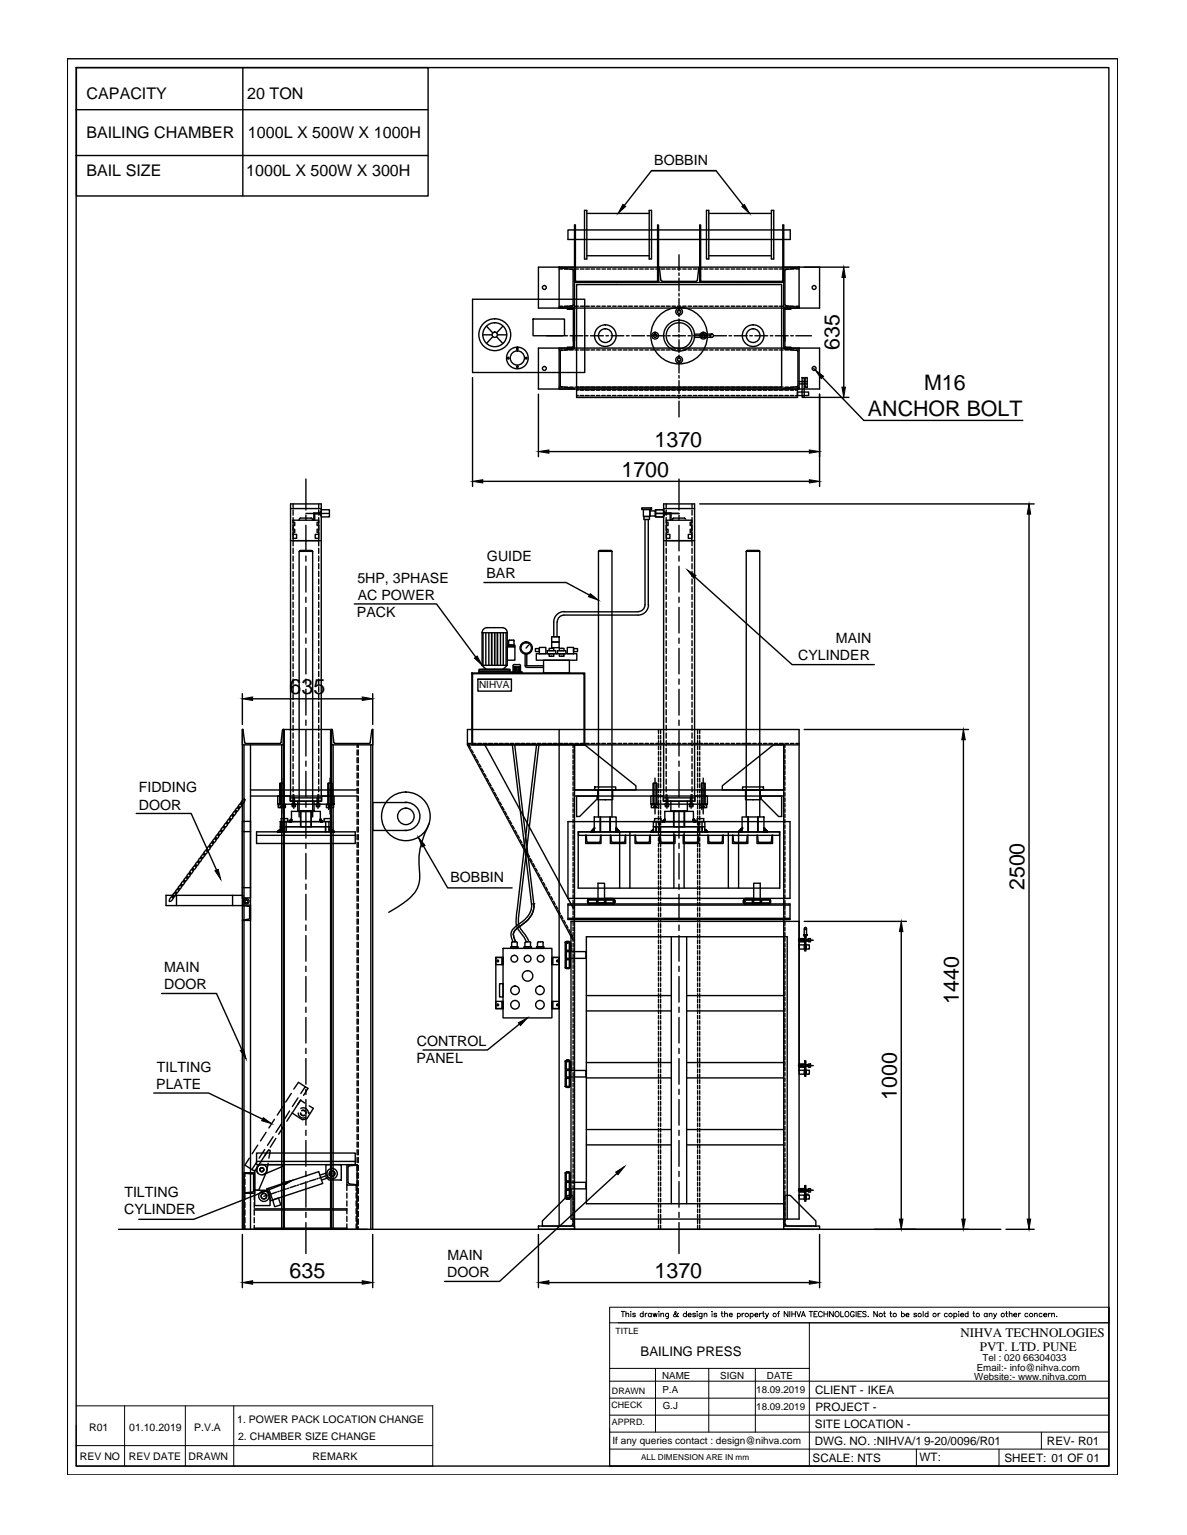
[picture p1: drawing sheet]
<svg xmlns="http://www.w3.org/2000/svg" width="216mm" height="279mm" viewBox="0 0 216 279" stroke-linecap="round" stroke-linejoin="round" font-family="sans-serif">
<defs><g id="words">
<g font-size="3.9">
<text x="152.7" y="63.7" transform="rotate(-90 152.7 63.7)">635</text>
<text x="168.1" y="71">M16</text>
<text x="157.9" y="75.7">ANCHOR BOLT</text>
<text x="119.1" y="81.4">1370</text>
<text x="113" y="86.8">1700</text>
<text x="52.7" y="126.4">635</text>
<text x="186.4" y="162" transform="rotate(-90 186.4 162)">2500</text>
<text x="174.4" y="182.7" transform="rotate(-90 174.4 182.7)">1440</text>
<text x="163.1" y="200.2" transform="rotate(-90 163.1 200.2)">1000</text>
<text x="52.7" y="232.6">635</text>
<text x="119.1" y="232.6">1370</text>
</g>
<g font-size="2.9">
<text x="15.8" y="18">CAPACITY</text>
<text x="45" y="18">20 TON</text>
<text x="15.7" y="25">BAILING CHAMBER</text>
<text x="45.1" y="25">1000L X 500W X 1000H</text>
<text x="15.7" y="32.1">BAIL SIZE</text>
<text x="44.8" y="32.1">1000L X 500W X 300H</text>
</g>
<g font-size="2.6">
<text x="119" y="30">BOBBIN</text>
<text x="65" y="106.1">5HP, 3PHASE</text>
<text x="88.5" y="105.3">BAR</text>
<text x="88.6" y="102.2">GUIDE</text>
<text x="64.9" y="112.4">PACK</text>
<text x="65.1" y="109.2">AC POWER</text>
<text x="152" y="117.1">MAIN</text>
<text x="145.2" y="120.2">CYLINDER</text>
<text x="25.2" y="144.2">FIDDING</text>
<text x="25.2" y="147.4">DOOR</text>
<text x="81.9" y="160.6">BOBBIN</text>
<text x="29.9" y="176.9">MAIN</text>
<text x="29.9" y="180.1">DOOR</text>
<text x="75.8" y="190.4">CONTROL</text>
<text x="28.5" y="195.1">TILTING</text>
<text x="75.7" y="193.6">PANEL</text>
<text x="28.4" y="198.2">PLATE</text>
<text x="22.6" y="221">CYLINDER</text>
<text x="22.6" y="217.9">TILTING</text>
<text x="81.3" y="232.5">DOOR</text>
<text x="81.4" y="229.3">MAIN</text>
</g>
<g font-size="2.4">
<text x="174.7" y="243.3">NIHVA TECHNOLOGIES</text>
<text x="178.2" y="245.9">PVT. LTD. PUNE</text>
<text x="116.5" y="246.9">BAILING PRESS</text>
</g>
<g font-size="2.1">
<text x="148.3" y="253.7">CLIENT - IKEA</text>
<text x="148.3" y="256.8">PROJECT -</text>
<text x="148.2" y="263">DWG. NO. :NIHVA/1</text>
<text x="148.2" y="259.9">SITE LOCATION -</text>
<text x="168.1" y="263">9-20/0096/R01</text>
<text x="190.4" y="263">REV- R01</text>
<text x="147.8" y="266.1">SCALE: NTS</text>
<text x="167.3" y="266">WT:</text>
<text x="182.7" y="266.1">SHEET: 01 OF 01</text>
</g>
<g font-size="1.9">
<text x="16.2" y="260.5">R01</text>
<text x="23.5" y="260.5">01.10.2019</text>
<text x="35.3" y="260.4">P.V.A</text>
<text x="43.2" y="259.1">1. POWER PACK LOCATION CHANGE</text>
<text x="43.3" y="262.1">2. CHAMBER SIZE CHANGE</text>
<text x="14.5" y="265.8">REV NO</text>
<text x="23.4" y="265.8">REV DATE</text>
<text x="34.3" y="265.8">DRAWN</text>
<text x="56.9" y="265.8">REMARK</text>
</g>
<g font-size="1.8">
<text x="87.1" y="125.3">NIHVA</text>
<text x="120.4" y="251">NAME</text>
<text x="131" y="251">SIGN</text>
<text x="139.5" y="250.9">DATE</text>
<text x="177.2" y="251.2">Website:- www.nihva.com</text>
<text x="177.6" y="249.5">Email:- info@nihva.com</text>
<text x="178.7" y="247.8">Tel : 020 66304033</text>
<text x="120.5" y="253.6">P.A</text>
<text x="120.5" y="256.5">G.J</text>
<text x="137.6" y="253.6">18.09.2019</text>
<text x="137.6" y="256.7">18.09.2019</text>
<text x="111.4" y="262.7">If any queries contact : design@nihva.com</text>
</g>
<g font-size="1.6">
<text x="111.9" y="242.7">TITLE</text>
<text x="111.2" y="256.4">CHECK</text>
<text x="111.3" y="253.6">DRAWN</text>
<text x="111.3" y="259.4">APPRD.</text>
</g>
<text font-size="1.5" x="116.6" y="265.8">ALL DIMENSION ARE IN mm</text>
</g></defs>
<!-- layer: 0 -->
<g fill="none" stroke="#000" stroke-width=".25">
<path d="M12.2 10.7h191.1v257.8h-191.1zM13.8 20h64M13.9 12.3h187.8v254.6h-187.8zM13.9 12.3h64v23.4h-64zM44.2 12.3v23.4M13.8 28.3h64M106.3 38.3h.4v8.8h-.4zM106.7 38.8h11.4M118.1 38.3h.4v8.8h-.4zM118.5 31.1h11.7l5 6.3M128.5 38.3h.4v8.8h-.4zM128.9 38.8h11.4"/>
<path d="M130.2 31.1h-11.7l-4.9 6.3M140.3 38.3h.4v8.8h-.4zM86 54.5h20.4v13.3h-20.4zM88.5 59.4l1.1 1.2M91.5 59.4l-1.2 1.2M97 58.1h5.7v3h-5.7zM101.7 48.6l.1 .2 2.3 .3M101.7 48.6h2.8v7.5h-2.8M101.7 55.7h.6M101.7 49h.6M101.7 48.6v7.5M102.6 55.7h.7"/>
<path d="M102.6 49h.7M103.3 41.9h40.4v1.7h-40.4zM103.6 55.7h.6M103.6 49h.6M104.1 49l.2 .2M104.2 49.2v6.3M104.3 56.1h-1.1v.2h1.1v5.8M104.3 55.5l-.2 .2-2.3 .2-.1 .2M104.3 56.1l.2 .2M104.5 56.3v5.8M104.5 50.1v-9.1h.2v9.1M104.6 55.7h.6"/>
<path d="M104.6 49h.6M104.7 51.4h14.9M104.9 51.8h37.3v18.7h-37.3zM105.6 55.7h.6M105.6 49h.6M106.5 55.7h.7M106.5 49h.7M106.7 46.6h11.4M107.5 55.7h.7M107.5 49h.7M108.5 55.7h.6M108.5 49h.6"/>
<path d="M109.5 55.7h.6M109.5 49h.6M110.5 55.7h.6M110.5 49h.6M111.4 55.7h.7M111.4 49h.7M112.4 55.7h.7M112.4 49h.7M113.4 55.7h.7M113.4 49h.7M114.4 55.7h.6M114.4 49h.6"/>
<path d="M115.4 55.7h.6M115.4 49h.6M116.3 55.7h.7M116.3 49h.7M117.3 55.7h.7M117.3 49h.7M118.3 55.7h.6M118.3 49h.6M119.3 55.7h.6M119.3 49h.6M119.6 50.1v-9.1h.2v9.1M119.8 48.6v2.8h7.5v-2.8"/>
<path d="M119.8 51.2v-1.1h-.2v1.1h-14.9v-1.1h-.2v1.1l.2 .2M119.8 48.6l.1 .1M119.8 51.2l-.2 .2M119.9 48.8l.3 2.2M120.2 55.7h.7M120.2 49h.7M120.2 51l.2 .2M120.4 51.2h6.2M121.2 55.7h.7M121.2 49h.7M122.2 55.7h.7M122.2 49h.7"/>
<path d="M123.2 55.7h.6M123.2 49h.6M123.5 46.4v2.8M123.5 49.7v.5M123.5 50.6v2.3M123.5 53.4v.5M123.5 54.3v2.4M123.5 57.1v.5M123.5 58.1v2.3M124.2 55.7h.6M124.2 49h.6M125.2 55.7h.6"/>
<path d="M125.2 49h.6M126.1 55.7h.7M126.1 49h.7M126.8 51l-.1 .2M127.1 48.8l-.3 2.2M127.1 55.7h.7M127.1 49h.7M127.3 50.1v-9.1h.1v9.1M127.3 48.6l-.2 .1M127.4 51.4h15M128.1 55.7h.6M128.1 49h.6"/>
<path d="M128.9 46.6h11.4M129.1 55.7h.6M129.1 49h.6M130.1 55.7h.6M130.1 49h.6M131 55.7h.7M131 49h.7M132 55.7h.6M132 49h.6M133 55.7h.7M133 49h.7M134 55.7h.6"/>
<path d="M134 49h.6M134.9 55.7h.7M134.9 49h.7M135.9 55.7h.7M135.9 49h.7M136.9 55.7h.7M136.9 49h.7M137.9 55.7h.6M137.9 49h.6M138.9 55.7h.6M138.9 49h.6M139.8 55.7h.7"/>
<path d="M139.8 49h.7M140.8 55.7h.7M140.8 49h.7M141.8 55.7h.7M141.8 49h.7M142.4 50.1v-9.1h.2v9.1M142.6 51.2v-1.1h-.2v1.1h-15v-1.1h-.1v1.1l.2 .2M142.6 48.6h2.7v7.5h-2.7zM142.6 56.3v5.8M142.6 56.3l.2-.2h1.1v.2h-1.1v5.8M142.6 51.2l-.2 .2M142.8 49.2v6.3"/>
<path d="M142.8 55.7h.6M142.8 49h.6M142.8 55.5l.2 .2M143 55.7l2.3 .2 .1 .2M143 49l-.2 .2M143.8 55.7h.6M143.8 49h.6M144.8 55.7h.5M144.8 49h.5M145.4 48.6l-.1 .2-2.3 .3M149.1 48.6v7.5h-51.2v-7.5h56.5M153.5 50.5v20"/>
<path d="M86 68.7v19.8M87.8 60.9h1.7M89.6 61.3l-1.1 1.2M90.3 61.3l1.2 1.2M90.4 60.9h1.7M97.9 63.4h51.2v7.4h-51.2zM97.9 71.7v11.4M99.5 61.1h2.8M101.7 63.7h.6M101.7 70.5h.6M102.6 63.7h.7M102.6 70.5h.7"/>
<path d="M102.8 61.1h.4M103.6 63.7h.6M103.6 70.5h.6M103.7 61.1h2.3M104.3 61v2.2h-1.1v.2h1.1M104.4 63.5l.1-.1h-2.8v7.4h2.8l-.1-.2-2.3-.2-.2-.2 .1-6.4 2.4-.3M104.5 61v2.2M104.5 63.2l-.2 .2M104.6 63.7h.6M104.6 70.5h.6M104.9 70.5v1.8h40.1v-1.5M104.9 71h.3"/>
<path d="M104.9 72h.3M105.5 71h.7M105.5 72h.7M105.6 63.7h.6M105.6 70.5h.6M106.5 71h.7M106.5 72h.7M106.5 61.1h.4M106.5 63.7h.7M106.5 70.5h.7M107.4 61.1h2.3M107.5 71h.6"/>
<path d="M107.5 72h.6M107.5 63.7h.7M107.5 70.5h.7M108.5 71h.6M108.5 72h.6M108.5 63.7h.6M108.5 70.5h.6M109.4 71h.7M109.4 72h.7M109.5 63.7h.6M109.5 70.5h.6M110.2 61.1h.5"/>
<path d="M110.4 71h.7M110.4 72h.7M110.5 63.7h.6M110.5 70.5h.6M111.1 61.1h2.4M111.4 71h.6M111.4 72h.6M111.4 63.7h.7M111.4 70.5h.7M112.4 71h.6M112.4 72h.6M112.4 63.7h.7"/>
<path d="M112.4 70.5h.7M113.3 71h.7M113.3 72h.7M113.4 63.7h.7M113.4 70.5h.7M113.9 61.1h.5M114.3 71h.7M114.3 72h.7M114.4 63.7h.6M114.4 70.5h.6M114.9 61.1h2.3M115.3 71h.7"/>
<path d="M115.3 72h.7M115.4 63.7h.6M115.4 70.5h.6M116.3 71h.6M116.3 72h.6M116.3 63.7h.7M116.3 70.5h.7M117.3 71h.6M117.3 72h.6M117.3 63.7h.7M117.3 70.5h.7M117.7 61.1h.5"/>
<path d="M118.3 71h.6M118.3 72h.6M118.3 63.7h.6M118.3 70.5h.6M118.6 61.1h2.4M119.2 71h.7M119.2 72h.7M119.3 63.7h.6M119.3 70.5h.6M120.2 71h.7M120.2 72h.7M120.2 63.7h.7"/>
<path d="M120.2 70.5h.7M121.2 71h.6M121.2 72h.6M121.2 63.7h.7M121.2 70.5h.7M121.4 61.1h.5M122.2 71h.6M122.2 72h.6M122.2 63.7h.7M122.2 70.5h.7M122.4 61.1h2.3M123.2 71h.6"/>
<path d="M123.2 72h.6M123.2 63.7h.6M123.2 70.5h.6M123.5 60.9v.5M123.5 61.8v2.4M123.5 64.6v.5M123.5 65.6v2.3M123.5 68.4v.4M123.5 69.3v2.3M123.5 72.1v.4M123.5 73v2.9M124.1 71h.7"/>
<path d="M124.1 72h.7M124.2 63.7h.6M124.2 70.5h.6M125.1 71h.6M125.1 72h.6M125.2 63.7h.6M125.2 61.1h.4M125.2 70.5h.6M126.1 71h.7M126.1 72h.7M126.1 61.1h2.3M126.1 63.7h.7"/>
<path d="M126.1 70.5h.7M126.3 60.8h3.1M126.3 61.4h3.1M127.1 71h.6M127.1 72h.6M127.1 63.7h.7M127.1 70.5h.7M128 71h.7M128 72h.7M128.1 63.7h.6M128.1 70.5h.6M128.9 61.1h.4"/>
<path d="M129 71h.7M129 72h.7M129.1 63.7h.6M129.1 70.5h.6M129.8 61.1h2.3M130 71h.7M130 72h.7M130.1 63.7h.6M130.1 70.5h.6M131 71h.6M131 72h.6M131 63.7h.7"/>
<path d="M131 70.5h.7M132 71h.6M132 72h.6M132 63.7h.6M132 70.5h.6M132.6 61.1h.5M132.9 71h.7M132.9 72h.7M133 63.7h.7M133 70.5h.7M133.5 61.1h2.4M133.9 71h.7"/>
<path d="M133.9 72h.7M134 63.7h.6M134 70.5h.6M134.9 71h.7M134.9 72h.7M134.9 63.7h.7M134.9 70.5h.7M135.9 71h.6M135.9 72h.6M135.9 63.7h.7M135.9 70.5h.7M136.4 61.1h.4"/>
<path d="M136.9 71h.6M136.9 72h.6M136.9 63.7h.7M136.9 70.5h.7M137.3 61.1h2.3M137.9 71h.6M137.9 72h.6M137.9 63.7h.6M137.9 70.5h.6M138.8 71h.7M138.8 72h.7M138.9 63.7h.6"/>
<path d="M138.9 70.5h.6M139.8 71h.7M139.8 72h.7M139.8 63.7h.7M139.8 70.5h.7M140.1 61.1h.5M140.8 71h.6M140.8 72h.6M140.8 63.7h.7M140.8 70.5h.7M141 61.1h2.4M141.7 71h.7"/>
<path d="M141.7 72h.7M141.8 63.7h.7M141.8 70.5h.7M142.6 63.4h2.7v7.4h-2.7M142.6 61v2.2M142.6 63.3l.1 .2M142.7 63.5l2.2 .3M142.7 70.6l-.1 .2M142.8 61v2.2h1.1v.2h-1.1l-.2-.2M142.8 71h.6M142.8 72h.6M142.8 63.7h.6"/>
<path d="M142.8 70.5h.6M143.7 71h.7M143.7 72h.7M143.8 63.7h.6M143.8 70.5h.6M143.8 61.1h.5M144.7 71h.3M144.7 72h.3M144.8 63.7h.5M144.8 61.1h2.8M144.8 70.5h.5M144.9 70.4l-2.2 .3"/>
<path d="M144.9 63.8l.2 .2v6.2l-.2 .2M145 71.4h2.1v.6h-2.1zM145.3 69.5h1.5M145.3 69.9h1.5M145.9 68.7h.4v3.6h-.4zM146.3 72.3h8.1M146.4 68.7h.4v1.8h-.4zM148 67.1h.1M149.1 71.7v16.8M149.6 68.7l7.5 7.8h28.9M52.8 91.7h5.6v54.1h-5.6zM52.8 98.4h5.6"/>
<path d="M52.8 92.6h5.6M53.3 94.7h4.7v3.7h-4.7zM53.3 95.1h.3v.6h-.3M53.3 96.3h.3v.6h-.3M53.3 97.3h.6v.7h-.6M53.3 91.7v.7M53.3 92.8v1M53.3 94.2v1M53.3 95.6v.9M53.3 97v.9M53.3 98.4v.9M53.3 99.8v.9"/>
<path d="M54.4 94.7v-.2l.2-.2h2.1l.2 .2v.2M55.6 93.5h4.3M55.6 87.2v5.6M55.6 93.8v.9M55.6 95.6v4.7M58 95.1h-.3v.6h.3M58 96.3h-.3v.6h.3M58 97.3h-.7v.7h.7M58 91.7v.7M58 92.8v1M58 94.2v1M58 95.6v.9"/>
<path d="M58 97v.9M58 98.4v.9M58 99.8v.9M58.4 92.8h1.5v1.3h-1.5zM58.4 93.1l-.4 .3h-.9v1.3M58.4 93.8l-.4-.3h-.8v1.2M87.8 87.6h59.4M99.8 82.2h47.4M116.7 92.4h1.8v.3h-1.8zM117 92.7h1.2v1.3h-1.2zM117.1 94h1v.6h-1zM117.3 94.6v15.5a1.25 1.25 0 0 1-1.2 1.2"/>
<path d="M117.9 94.6v15.5M118.2 93h1v.5h4.3h-4.3v.4h-1zM119.2 92.8h1.5v1.3h-1.5zM120.7 91.7h5.6v54.1h-5.6zM120.7 98.4h5.6M120.7 93.1l.5 .3h.9v1.3M120.7 93.8l.5-.3h.7v1.2M120.7 92.6h5.6M121.2 91.7v.7M121.2 92.8v1M121.2 94.2v1M121.2 95.6v.9"/>
<path d="M121.2 97v.9M121.2 98.4v.9M121.2 99.8v.9M121.2 94.7h4.6v3.7h-4.6zM121.2 95.1h.3v.6h-.3M121.2 96.3h.3v.6h-.3M121.2 97.3h.6v.7h-.6M122.3 94.5v.2l.2-.4h2l.2 .2M123.5 87.2v5.6M123.5 93.8v.9M123.5 95.6v4.7M125.8 95.1h-.3v.6h.3"/>
<path d="M125.8 96.3h-.3v.6h.3M125.8 97.3h-.6v.7h.6M125.9 91.7v.7M125.9 92.8v1M125.9 94.2v1M125.9 95.6v.9M125.9 97v.9M125.9 98.4v.9M125.9 99.8v.9M127.3 91.7h60.8M187.2 93.6v128.3M53.3 101.2v.9"/>
<path d="M53.3 102.6v.9M53.3 104v.9M53.3 105.4v.9M53.3 106.8v.9M53.3 108.2v.9M53.3 109.6v1M53.3 111v1M53.3 112.4v1M53.3 113.8v1M53.3 115.2v.9M53.3 116.6v.9M53.3 118v.9"/>
<path d="M53.3 119.4v.9M54.4 100.4l.2-.2h2.1l.2 .2zM54.4 100.4v48.3M55.6 101.2v.9M55.6 103.1v4.7M55.6 108.7v.9M55.6 110.6v4.6M55.6 116.1v1M55.6 118v4.7M56.9 100.4v48.3M58 101.2v.9M58 102.6v.9"/>
<path d="M58 104v.9M58 105.4v.9M58 106.8v.9M58 108.2v.9M58 109.6v1M58 111v1M58 112.4v1M58 113.8v1M58 115.2v.9M58 116.6v.9M58 118v.9M58 119.4v.9"/>
<path d="M64.4 109.9h15l7.1 9.7M87.9 115.2v5.9M88 106h15l4.2 2.3M88.4 115.2v5.9M88.9 115.2v5.9M90 115.2v5.9M91 115.2v5.9M91.3 114.2h-2.7a.91 .91 0 0 0-.9 1M91.3 114.2a.91 .91 0 0 1 1 1M91.5 115.2v5.9M92 115.2v5.9M92.3 117.7h1.4v2.5h-1.4z"/>
<path d="M92.3 117.4h1.4v.3h-1.4zM92.6 116.5h.8M92.7 116.5l-.2 .2v.7h1v-.7M93.4 116.5l.1 .1M95.5 119.1v2.1l.3 .3M95.8 119.1v2.1h3.1M96.2 117.4l-.5 .6M97.4 118.1h.7v.5h-.7zM97.6 119h7.3v1.2h-7.3zM98.1 117.8h1.2v1.2h-1.2zM99.5 118.4h1.6v.6h-1.6zM99.9 119h.8v.5h-.8z"/>
<path d="M99.9 118h.8v.4h-.8zM100.3 115.9h1.4v1h-1.4zM100.3 116.9h1.4v1h-1.4zM101.4 118.4h1.5v.6h-1.5zM101.7 119h.9v.5h-.9zM101.7 118h.9v.4h-.9zM102.6 111.4h13.4M102.6 112h13.4M102.6 111.3a1.88 1.88 0 0 0-1.9 1.9v2.7h.6v-2.7M102.6 112a1.25 1.25 0 0 0-1.2 1.2M103.2 117.8h1.1v1.2h-1.1zM104.3 118.1h.7v.5h-.7z"/>
<path d="M108.9 100.4l.1-.2h2.1l.2 .2zM108.9 100.4v48.3M111.3 100.4v48.3M118 110.1a1.88 1.88 0 0 1-1.9 1.9M121.2 101.2v.9M121.2 102.6v.9M121.2 104v.9M121.2 105.4v.9M121.2 106.8v.9M121.2 108.2v.9M121.2 109.6v1M121.2 111v1"/>
<path d="M121.2 112.4v1M121.2 113.8v1M121.2 115.2v.9M121.2 116.6v.9M121.2 118v.9M121.2 119.4v.9M123.5 101.2v.9M123.5 103.1v4.7M123.5 108.7v.9M123.5 110.6v4.6M123.5 116.1v1M123.5 118v4.7"/>
<path d="M125.9 101.2v.9M125.9 102.6v.9M125.9 104v.9M125.9 105.4v.9M125.9 106.8v.9M125.9 108.2v.9M125.9 109.6v1M125.9 111v1M125.9 112.4v1M125.9 113.8v1M125.9 115.2v.9M125.9 116.6v.9"/>
<path d="M125.9 118v.9M125.9 119.4v.9M126.4 105l17.7 16h14.9M135.7 100.4v48.3M135.9 100.2h2.1l.2 .2h-2.5zM138.2 100.4v48.3M44.1 126.3v5.6M44.1 132.7l.2 .2M44.2 132.9l.3 2.2 .2 .2M44.4 135.6v88.2v-10.3h1.9M44.7 135.3h6.2M45.6 135.6v88.2"/>
<path d="M45.9 127.2h20M51.2 135.6v88.2M51.4 132.9l-.3 2.2-.2 .2M51.5 132.8v2.8h-7.4v-2.8v91M51.5 132.8h8.8M51.5 132.8v91M51.6 132.7l-.2 .2M51.7 132.8v91M53.3 120.8v.9M53.3 122.2v.9M53.3 123.6v.9M53.3 125v.9"/>
<path d="M53.3 126.4v.9M53.3 127.8v.9M53.3 129.2v.9M53.3 130.6v.9M53.3 132v1M53.3 133.4v1M53.3 134.8v.9M53.3 136.2v.9M53.3 137.6v.9M53.3 139v.9M55.6 123.6v.9M55.6 125.5v4.7"/>
<path d="M55.6 131.1v.9M55.6 133v4.6M55.6 138.5v1M58 120.8v.9M58 122.2v.9M58 123.6v.9M58 125v.9M58 126.4v.9M58 127.8v.9M58 129.2v.9M58 130.6v.9M58 132v1"/>
<path d="M58 133.4v1M58 134.8v.9M58 136.2v.9M58 137.6v.9M58 139v.9M60.1 132.8v91M60.3 132.8v2.8h7.5v-2.8v91M60.3 132.8v91M60.3 132.7l.2 .2M60.5 132.9l.2 2.3M60.6 135.6v88.2M60.8 135.1l.1 .2h6.3l.2-.2"/>
<path d="M65 135.6v.4M65 136.5v.9M65 137.9v.9M65 139.3v.9M65.2 135.6v.4M65.2 136.5v.9M65.2 137.9v.9M65.2 139.3v.9M67.5 135.6v88.2M67.6 132.9l-.3 2.3M67.8 126.3v5.6M67.8 132.7l-.1 .2"/>
<path d="M85 135.6h60.3M85 135.3h.6M85.3 135.6l.3 .6M85.7 136.5l.4 .5M85.8 122.5h20.6v13.1h-20.6zM86 122.6h20.2v12.9h-20.2zM86 135.3h.6M86.2 137.3l.3 .6M86.7 138.2l.3 .6M86.9 123.6h6.1v2.2h-6.1zM86.9 135.3h.7M86.9 123.6h6.1"/>
<path d="M87.1 122.2h5.7v.3h-5.7zM87.1 121.8h5.7v.4h-5.7zM87.1 139.1l.4 .5M87.6 139.9l.3 .6M87.7 121.1h4.6l-.8 .7M87.7 121.1v-5.9h4.6v5.9M87.7 121.8h4.6M87.7 121.1l.7 .7M87.9 135.3h.7M88.2 135.6l16 29.7M88.9 135.3h.6M89.4 121.1v-5.9v5.9"/>
<path d="M89.9 135.3h.6M90.5 121.1v-5.9v5.9M90.9 135.3h.6M91.8 135.3h.7M92.8 135.3h.6M93 122.3h2v.2h-2zM93.2 135.6l3.4 28.6a3.8 3.8 0 0 1-2.2 4 2.17 2.17 0 0 0-1.4 2.1l.3 1.1M93.4 121.4v.6M93.5 122h.1M93.5 121.4v.6M93.5 121.3h.1M93.6 135.5l3.5 29"/>
<path d="M93.7 121.4v.6M93.7 122h.1M93.7 121.3h.1M93.8 135.3h.7M94 121.4v.6M94 122h.1M94 121.3h.1M94.2 121.4v.6M94.3 122h.1M94.3 121.4v.6M94.3 121.3h.1M94.4 120.9l.3 .3v1.1h-1.4l.1-1.3h1"/>
<path d="M94.5 121.4v.6M94.5 122h.1M94.5 121.3h.1M94.8 135.3h.6M95.7 135.3h.7M95.8 121.5h3.1M96.7 135.3h.7M97.6 135.6l-3.5 29.6a5.8 5.8 0 0 0 0 3.7l1.2 1.6 .4 .9M97.7 135.3h.7M98 135.6l-3.7 31.2a2.81 2.81 0 0 0 .8 2.8l1.1 1.7M98.7 135.3h.6M98.9 120.2h4.7v2.3h-4.7z"/>
<path d="M99.7 135.3h.6M100.6 135.3h.7M101.6 135.3h.7M101.7 132.8v90.4M102.6 135.3h.7M103.6 135.3h.6M104.2 135.6v.5M104.2 136.4v.7M104.2 137.4v.6M104.2 138.4v.7M104.2 139.3v.7M104.5 135.6h1.9l9.3 7.4v.8h-11.2z"/>
<path d="M104.5 135.6v88.2M104.6 135.3h.6M105.6 135.3h.6M106.5 135.3h.7M107.5 135.3h.7M108.5 135.3h.6M109.4 135.3h.7M110.5 135.3h.6M111.4 135.3h.7M112.4 135.3h.6M113.4 135.3h.6M114.4 135.3h.6"/>
<path d="M115.3 135.3h.7M116.3 135.3h.7M117.3 135.3h.7M118.3 135.3h.6M119.3 135.3h.6M119.8 132.8v.7M119.8 133.8v.7M119.8 134.8v.7M119.8 135.8v.7M119.8 136.8v.6M119.8 137.8v.6M119.8 138.8v.6"/>
<path d="M119.8 139.7v.7M120.2 132.8v.7M120.2 133.8v.7M120.2 134.8v.7M120.2 135.8v.7M120.2 136.8v.6M120.2 137.8v.6M120.2 138.8v.6M120.2 139.7v.7M120.2 135.3h.7M121.2 120.8v.9M121.2 122.2v.9"/>
<path d="M121.2 123.6v.9M121.2 125v.9M121.2 126.4v.9M121.2 127.8v.9M121.2 129.2v.9M121.2 130.6v.9M121.2 132v1M121.2 133.4v1M121.2 134.8v.9M121.2 136.2v.9M121.2 137.6v.9M121.2 139v.9"/>
<path d="M121.2 135.3h.7M122.2 135.3h.7M123.2 135.3h.6M123.5 123.6v.9M123.5 125.5v4.7M123.5 131.1v.9M123.5 133v4.6M123.5 138.5v1M124.2 135.3h.6M125.2 135.3h.6M125.9 120.8v.9M125.9 122.2v.9"/>
<path d="M125.9 123.6v.9M125.9 125v.9M125.9 126.4v.9M125.9 127.8v.9M125.9 129.2v.9M125.9 130.6v.9M125.9 132v1M125.9 133.4v1M125.9 134.8v.9M125.9 136.2v.9M125.9 137.6v.9M125.9 139v.9"/>
<path d="M126.1 135.3h.7M126.9 132.8v.7M126.9 133.8v.7M126.9 134.8v.7M126.9 135.8v.7M126.9 136.8v.6M126.9 137.8v.6M126.9 138.8v.6M126.9 139.7v.7M127.1 135.3h.7M127.3 132.8v.7M127.3 133.8v.7"/>
<path d="M127.3 134.8v.7M127.3 135.8v.7M127.3 136.8v.6M127.3 137.8v.6M127.3 138.8v.6M127.3 139.7v.7M128.1 135.3h.6M129 135.3h.7M130.1 135.3h.6M131 135.3h.7M132 135.3h.6M133 135.3h.6"/>
<path d="M134 135.3h.6M134.9 135.3h.7M135.9 135.3h.7M136.9 135.3h.7M137.9 135.3h.6M138.9 135.3h.6M139.8 135.3h.7M140.8 135.3h.7M141.8 135.3h.7M142.6 135.6v88.2h6.5v-.6h-6.5M142.8 135.3h.6M142.8 135.6v.5"/>
<path d="M142.8 136.4v.7M142.8 137.4v.6M142.8 138.4v.7M142.8 139.3v.7M143.8 135.3h.6M144.8 135.3h.5M146.3 132.8h29.9M175.2 134.6v87.3M24.8 148.1h10l4.6 10.3M33.6 159.9l.3-.3a.22 .22 0 0 1 .3 .1 .22 .22 0 0 1-.1 .3l-.3 .3a.25 .25 0 0 1-.2 .3 .25 .25 0 0 1-.2-.2zM34.3 159l.3-.1a.7 .7 0 0 1-.7 .9zM34.8 158.3l.3-.2a.68 .68 0 0 1-.6 1.1l-.1-.3z"/>
<path d="M35.4 157.6l.1-.1a.22 .22 0 0 1 .3 .1 .22 .22 0 0 1-.1 .3l-.3 .3a.25 .25 0 0 1-.2 .2 .25 .25 0 0 1-.3-.1zM35.7 157.1l.1-.2a.21 .21 0 0 1 .2-.2 .21 .21 0 0 1 .3 .2l-.3 .6-.3 .2a.17 .17 0 0 1-.2 0 .17 .17 0 0 1 0-.2zM36.3 156.2l.2-.1a.15 .15 0 0 1 .2 0 .15 .15 0 0 1 .1 .2l-.4 .5a.25 .25 0 0 1-.2 .2 .25 .25 0 0 1-.2-.1zM36.9 155.4a.23 .23 0 0 1 .4 0 .23 .23 0 0 1-.1 .4l-.2 .3a.25 .25 0 0 1-.2 .2 .25 .25 0 0 1-.3-.1zM37.3 154.9a.28 .28 0 0 1 .2-.2 .28 .28 0 0 1 .3 .1l-.2 .5-.3 .3a.17 .17 0 0 1-.3 0 .17 .17 0 0 1 .1-.3zM37.8 154.2l.3-.2a.15 .15 0 0 1 .2 0 .15 .15 0 0 1 0 .2l-.3 .5a.26 .26 0 0 1-.4 .2 .26 .26 0 0 1 0-.4zM38.4 153.4l.3-.2a.46 .46 0 0 1-.2 .8 .25 .25 0 0 1-.2 .2 .25 .25 0 0 1-.3-.1zM39 152.6h.1a.25 .25 0 0 1 .3 .1 .25 .25 0 0 1-.1 .3l-.4 .4-.3 .1 .1-.5zM39.5 152l.1-.1a.2 .2 0 0 1 .3 0 .2 .2 0 0 1-.1 .3l-.2 .4a.25 .25 0 0 1-.2 .2 .25 .25 0 0 1-.3-.1zM39.9 151.4l.2-.2a.23 .23 0 0 1 .3 0 .23 .23 0 0 1-.1 .3l-.2 .4a.26 .26 0 0 1-.4 .2 .26 .26 0 0 1 0-.5zM40.5 150.6l.3-.2a.7 .7 0 0 1-.7 .9l.1-.4zM41.1 149.8l.2-.1a.5 .5 0 0 1-.2 .8 .25 .25 0 0 1-.2 .2 .25 .25 0 0 1-.2-.1z"/>
<path d="M41.5 149.3l.1-.2a.23 .23 0 0 1 .4 0 .23 .23 0 0 1-.1 .3l-.3 .4a.26 .26 0 0 1-.4 .2 .26 .26 0 0 1 .1-.5zM42 148.5l.4-.2a.7 .7 0 0 1-.7 .9zM42.4 147.9l.2-.2a.22 .22 0 0 1 .2-.1 .22 .22 0 0 1 .2 .1l-.3 .7a.25 .25 0 0 1-.2 .2 .25 .25 0 0 1-.3-.2zM42.9 147.2l.3-.3a.22 .22 0 0 1 .4 .1 .22 .22 0 0 1-.2 .3l-.2 .3a.25 .25 0 0 1-.2 .3 .25 .25 0 0 1-.3-.2zM43.5 146.4l.5-.2a.7 .7 0 0 1-.8 .9zM44.1 149.5h1.5M44.1 151.4h1.5M44.1 145.6l.4-.2a.75 .75 0 0 1-.7 1v-.2zM45.6 144.9h19.4v.9M45.6 143.8h19.4M46.7 151.4h17.9v2.1h-17.9zM46.7 152h17.9"/>
<path d="M50.5 144.9h2.3v.9h5.7v-.9h2.3v1.5h-10.3zM50.6 151.4l.4-.4zM50.6 151.3l-.1 .1M50.6 146.5h1.3v.5h-1.3zM50.6 151.4l.4-.3zM50.7 146.4l1.1 .1zM50.7 151.2l-.2 .2 .1-.2M50.9 151.1l-.4 .3 .3-.3M50.9 151.4l.1-.1zM50.9 151.4h.1M50.9 151l-.4 .4M50.9 142.6v3.9v-3.9h.7v3.9"/>
<path d="M50.9 147v-.2l.3-.1 .3 .1v.2M51 150.5h9.3v.9h-9.3zM51 149.5h9.3v1h-9.3zM51 149.5h2h-.1M51 151.1l-.4 .3M51 151.2l-.3 .2M51 151.3l-.2 .1M51.2 149h1.1v.5h-1.1zM51.4 149.5v1.9M52 149.5v1.9M52.1 150.5v.9M52.5 149.5h.1"/>
<path d="M52.8 145.2h5.6M52.9 149.2l-.4 .3 .3-.2M53 149.1l-.5 .4M53 149.3l-.4 .2M53 149.3l-.3 .2M53 149.5h-.2M53 147.7h5.3v1.8h-5.3zM53.1 146.4l.7 .1zM53.1 146.5h.6v.3h-.6zM53.3 145.2v1.2M53.3 140.4v.9M53.3 141.8v.9"/>
<path d="M53.3 143.2v.9M53.3 144.6v.6M53.4 144.6v.6M53.4 145.3v.1M53.4 145.5v.7M53.4 146.3v.2M53.4 146.6v.5M53.6 145.2v1.2M54.2 147.6h2.9l-2.9 .1M54.2 145.8v1.9M54.2 147.6v.1M54.7 147.7v2.8"/>
<path d="M54.7 147.7h1.9v2.8h-1.9zM55.6 140.4v4.7M55.6 146v.9M55.6 147.9v4.7M55.6 153.5v.9M55.6 155.3v4.7M56.6 147.7v2.8M57.1 145.8l-.1 1.9h-2.8M57.5 146.4l.7 .1zM57.5 146.5h.6v.3h-.6zM57.7 145.2v1.2M57.8 144.6v.6"/>
<path d="M57.8 145.3v.1M57.8 145.5v.7M57.8 146.3v.2M57.8 146.6v.5M58 140.4v.9M58 141.8v.9M58 143.2v.9M58 144.6v1.8M58.3 149.1h.1M58.3 149.1v.1M58.3 149.4l.1-.1zM58.3 149.5l.2-.2-.2 .2"/>
<path d="M58.3 149.1l.4 .4M58.3 149.1v.2M58.3 149.2v.1M58.4 149.2l-.1 .2 .1-.1M58.4 149.3l-.1 .2M58.4 149.3l-.1 .2zM58.4 149.5h.2h-.1M58.5 149.3l-.2 .2 .2-.2M58.5 149.4l-.2 .1 .3-.1M58.6 149.5h.1M58.7 149.5h.1M58.9 149h1.2v.5h-1.2z"/>
<path d="M59.2 150.5v.9M59.2 149.5v1.9M59.4 146.5h1.3v.5h-1.3zM59.5 146.4l1.1 .1zM59.7 142.6v3.9v-3.9M59.7 142.6h.6v3.9v-3.9M59.8 143.4v3.9M59.8 149.5v1.9M59.9 150.5v.9M60 146.7l.3 .1v.2M60 146.7l-.3 .1v.2M60 141.6v.5"/>
<path d="M60 142.2v.2M60 142.4v.8M60 143.3v.1M60 143.5v.7M60 144.3v.1M60 144.6v.6M60 145.4v.1M60 145.6v.7M60 146.4v.1M60 146.7v.6M60 147.5v.1M60 147.7v.5"/>
<path d="M60.3 151.1v-.2l.5 .5h-.1M60.3 151.1l.1-.1zM60.3 151.3l.2-.2-.2 .3M60.4 151.1l-.1 .1M60.4 151.1l-.1 .1zM60.4 151.4l.2-.2zM60.6 151.2l-.2 .2M60.6 151.4l.1-.1-.1 .1M60.6 151.2l-.1 .2M60.6 151.3l-.1 .1 .2-.1M60.6 151.4l.1-.1zM60.7 151.3l-.1 .1"/>
<path d="M65 140.7v.9M65 142.1v.9M65 143.5v.9M65 146.3v.9M65 147.7v1M65 149.1v1M65 150.5v1M65 151.9v1M65 153.3v.9M65 154.7v.9M65 156.1v.9M65 157.5v.9"/>
<path d="M65 158.9v.9M65.2 140.7v.9M65.2 142.1v.9M65.2 143.5v.9M65.2 144.9v.9M65.2 146.3v.9M65.2 147.7v1M65.2 149.1v1M65.2 150.5v1M65.2 151.9v1M65.2 153.3v.9M65.2 154.7v.9"/>
<path d="M65.2 156.1v.9M65.2 157.5v.9M65.2 158.9v.9M73.7 146a2.56 2.56 0 0 1 2.7 2.6 2.56 2.56 0 0 1-2.7 2.6M74 146.1h-6.2v5.1h6.2M77 154l4.4 7.6h11.7M78 149.9l-.4 1.1a14.3 14.3 0 0 0-1.3 8.4 5.5 5.5 0 0 1-2.8 4.9l-2.8 1.8M88.1 140.8l.3 .5M88.5 141.6l.4 .6M89 142.5l.3 .6M89.5 143.4l.3 .5M89.9 144.2l.4 .6"/>
<path d="M90.4 145.1l.3 .6M90.9 146l.3 .5M91.3 146.8l.4 .6M91.8 147.6l.3 .6M92.3 148.5l.3 .6M92.7 149.4l.4 .6M93.2 150.3l.3 .5M93.7 151.1l.3 .6M94.1 152l.4 .6M94.6 152.9l.3 .5M95.1 153.7l.3 .6M95.5 154.5l.4 .6"/>
<path d="M96 155.4l.3 .6M96.4 156.3l.4 .6M96.9 157.1l.4 .6M97.4 158l.3 .6M97.8 158.9l.4 .6M98.4 159.7l.3 .6M103.3 149.5h40.4v14h-40.4zM104.2 140.3v.7M104.2 141.3v.7M104.2 142.3v.6M104.2 143.3v.6M104.2 144.3v.6"/>
<path d="M104.2 145.2v.7M104.2 146.2v.7M104.2 147.2v.7M104.2 148.2v.6M104.2 149.2v.6M104.2 150.1v.7M104.2 151.1v.7M104.2 152.1v.7M104.2 153.1v.6M104.2 154.1v.6M104.2 155.1v.6M104.2 156v.7"/>
<path d="M104.2 157v.6M104.2 158v.7M104.2 158.9v.7M104.2 159.9v.7M104.5 144.9h38.1M104.5 143.8h38.1M104.9 144.9h3.7v.5l-3.2 3.2h-.5zM105.2 151.4h36.6v10.3h-36.6zM105.2 151.4h36.6v.6h-36.6zM106.5 152v1.5h2.8v-1.5M106.5 152l.2 .1M106.7 152.1v1.1"/>
<path d="M106.7 153.2l.2 .1M107.5 151.4l.6-.5-.6 .5M107.7 151.2l.4-.4-.5 .4M107.8 151.4l.3-.3-.3 .3M107.8 151.1l.3-.3-.3 .3M107.8 151.4l.3-.2-.3 .2M107.9 150.9l.2-.1-.3 .2M108 150.8l.1-.1-.1 .2M108 151.4h.1M108.1 148.7h4v2.7h-4zM108.1 150.7h.1M108.1 150.9l-.6 .5"/>
<path d="M108.1 151l-.5 .4M108.1 151.1l-.4 .3M108.1 151.2l-.3 .2M108.1 151.3l-.2 .1M108.1 151.4h-.1M108.1 151.4h.1M108.1 150.8l-.6 .5M108.1 150.7l-.6 .7M108.2 143.2h3.8v.6h-3.8zM108.7 143.8h2.7v1.8h-2.7zM109.1 153.2l-.1 .1h-2.1M109.1 148.7v2.7"/>
<path d="M109.2 152.1l-.1 1.1M109.2 148.7v2.7M109.3 152l-.1 .1M110.9 148.7v2.7M111 152v1.5h2.8v-1.5M111 148.7v2.7M111 152l.1 .1M111.1 152.1l.1 1.1M111.2 153.2l.2 .1h2.1M112.1 150.7h.1M112.1 150.7v.1M112.1 150.9h.1l-.1 .1"/>
<path d="M112.1 151.1l.1-.2zM112.1 151.2l.2-.3zM112.1 151.2l.2-.2zM112.1 151.2l.3-.2-.3 .3M112.1 151.4l.3-.3zM112.1 150.7l.6 .7M112.1 150.8h.1M112.2 150.9l-.1 .2M112.3 151.4l.2-.2zM112.4 151.1l-.3 .3 .3-.3M112.4 151.2l-.2 .2M112.5 151.2l-.3 .2"/>
<path d="M112.5 151.4l.1-.1-.1 .1 .1-.1-.1 .1 .1-.1v.1M112.5 151.2l-.2 .2 .2-.2M112.5 151.2l-.1 .2M112.5 151.3l-.1 .1zM112.6 151.4h.1M112.7 151.4h.1M112.7 151.4v10.3M113.6 153.2l-.1 .1M113.7 152.1l-.1 1.1M113.8 152l-.1 .1M114.6 151.4v10.3M115.5 152v1.5h2.8v-1.5"/>
<path d="M115.5 152l.1 .1M115.6 152.1l.1 1.1M115.7 153.2l.2 .1M118.1 153.2l-.1 .1h-2.2M118.2 152.1l-.1 1.1M118.3 152l-.1 .1M118.4 144.9h2.2v.9h5.8v-.9h2.3v1.5h-10.3zM118.5 151.3l-.2 .1h.1M118.5 146.5h1.3v.5h-1.3zM118.6 151.4l.2-.2zM118.6 146.4l1.1 .1zM118.7 151.1l-.3 .3 .2-.2"/>
<path d="M118.8 151.1l-.4 .3 .4-.4-.3 .4M118.8 150.5h9.4v.9h-9.4zM118.8 149.5h9.4v1h-9.4zM118.8 151.1l-.3 .3M118.8 151.2l-.1 .2M118.8 151.3v.1M118.8 151.4h.1M118.8 150.9l-.5 .5 .2-.2M118.8 142.6v3.9M119.1 149h1.1v.5h-1.1zM119.1 146.7l-.3 .1v.2M119.1 146.7l.3 .1v.2"/>
<path d="M119.1 141.6v.5M119.1 142.2v.2M119.1 142.4v.8M119.1 143.3v.1M119.1 143.5v.7M119.1 144.3v.1M119.1 144.6v.6M119.1 145.4v.1M119.1 145.6v.7M119.1 146.4v.1M119.1 146.7v.6M119.1 147.5v.1"/>
<path d="M119.1 147.7v.5M119.3 150.5v.9M119.4 149.5v1.9M119.4 142.6v3.9v-3.9M119.4 142.6h-.6v3.9M119.8 140.7v.7M119.8 141.7v.7M119.8 142.6v.7M119.8 143.7v.6M119.8 144.6v.7M119.8 145.6v.6M119.8 146.6v.6"/>
<path d="M119.8 147.6v.6M119.8 148.5v.7M119.8 149.5v.7M119.8 150.5v.7M119.8 151.5v.6M119.8 152.5v.6M119.8 153.4v.7M119.8 154.4v.7M119.8 155.4v.7M119.8 156.4v.6M119.8 157.4v.6M119.8 158.4v.6"/>
<path d="M119.8 159.3v.7M119.9 149.5v1.9M120 152v1.5h2.8v-1.5M120 150.5v.9M120 152l.1 .1M120.1 152.1l.1 1.1M120.2 140.7v.7M120.2 141.7v.7M120.2 142.6v.7M120.2 143.7v.6M120.2 144.6v.7M120.2 145.6v.6"/>
<path d="M120.2 146.6v.6M120.2 147.6v.6M120.2 148.5v.7M120.2 149.5v.7M120.2 150.5v.7M120.2 151.5v.6M120.2 152.5v.6M120.2 153.4v.7M120.2 154.4v.7M120.2 155.4v.7M120.2 156.4v.6M120.2 157.4v.6"/>
<path d="M120.2 158.4v.6M120.2 159.3v.7M120.2 153.2l.1 .1M120.5 149.5l.4-.4zM120.5 149.5l.4-.3zM120.6 149.3l-.1 .2M120.6 149.5l.3-.2zM120.7 149.5l.2-.1zM120.7 145.2h5.6M120.8 149.2l-.3 .3 .4-.4-.5 .4M120.8 149.5h.1zM120.9 149.5h.1"/>
<path d="M120.9 149.1l-.4 .4M120.9 149.3l-.3 .2M120.9 149.3l-.2 .2M120.9 149.5h-.1M120.9 147.7h5.2v1.8h-5.2zM121 146.4l.7 .1zM121 146.5h.6v.3h-.6zM121.2 140.4v.9M121.2 141.8v.9M121.2 143.2v.9M121.2 144.6v1.8M121.3 144.6v.6"/>
<path d="M121.3 145.3v.1M121.3 145.5v.7M121.3 146.3v.2M121.3 146.6v.5M121.5 145.2v1.2M122 145.8v1.8l.1 .1h2.8l.1-.1v-1.8M122 147.6h3M122.5 147.7v2.8M122.6 147.7h1.8v2.8h-1.8zM122.6 151.4v10.3M122.6 153.2l-.1 .1h-2.2M122.7 152.1l-.1 1.1"/>
<path d="M122.8 152l-.1 .1M123.5 140.4v4.7M123.5 146v.9M123.5 147.9v4.7M123.5 153.5v.9M123.5 155.3v4.7M124.3 152v1.5h2.8v-1.5M124.3 152l.1 .1M124.4 152.1v1.1M124.4 151.4v10.3M124.5 153.2l.1 .1M124.5 147.7v2.8"/>
<path d="M125.4 146.4l.7 .1zM125.4 146.5h.6v.3h-.6zM125.6 145.2v1.2M125.7 144.6v.6M125.7 145.3v.1M125.7 145.5v.7M125.7 146.3v.2M125.7 146.6v.5M125.9 140.4v.9M125.9 141.8v.9M125.9 143.2v.9M125.9 144.6v1.8"/>
<path d="M126.1 149.1h.1M126.1 149.1v.1M126.1 149.3l.2-.1zM126.1 149.4l.2-.1zM126.1 149.5l.2-.2zM126.1 149.1l.5 .4M126.2 149.1l-.1 .2M126.2 149.2l-.1 .1 .1-.1M126.3 149.3h-.2M126.3 149.3l-.2 .2M126.4 149.3l-.2 .2M126.4 149.3l-.2 .2 .3-.1"/>
<path d="M126.5 149.4l-.2 .1M126.5 149.5h.1M126.5 149.5h-.1M126.6 149.5h-.1M126.8 149h1.2v.5h-1.2zM126.9 153.2l-.2 .1h-2.1M126.9 140.7v.7M126.9 141.7v.7M126.9 142.6v.7M126.9 143.7v.6M126.9 144.6v.7M126.9 145.6v.6"/>
<path d="M126.9 146.6v.6M126.9 147.6v.6M126.9 148.5v.7M126.9 149.5v.7M126.9 150.5v.7M126.9 151.5v.6M126.9 152.5v.6M126.9 153.4v.7M126.9 154.4v.7M126.9 155.4v.7M126.9 156.4v.6M126.9 157.4v.6"/>
<path d="M126.9 158.4v.6M126.9 159.3v.7M127 152.1l-.1 1.1M127.1 150.5v.9M127.1 152l-.1 .1M127.1 149.5v1.9M127.3 146.5h1.2v.5h-1.2zM127.3 140.7v.7M127.3 141.7v.7M127.3 142.6v.7M127.3 143.7v.6M127.3 144.6v.7"/>
<path d="M127.3 145.6v.6M127.3 146.6v.6M127.3 147.6v.6M127.3 148.5v.7M127.3 149.5v.7M127.3 150.5v.7M127.3 151.5v.6M127.3 152.5v.6M127.3 153.4v.7M127.3 154.4v.7M127.3 155.4v.7M127.3 156.4v.6"/>
<path d="M127.3 157.4v.6M127.3 158.4v.6M127.3 159.3v.7M127.4 146.4l1.1 .1zM127.6 142.6v3.9v-3.9M127.6 142.6h.6v3.9M127.6 143.4v3.9M127.7 149.5v1.9M127.7 150.5v.9M127.9 146.7l.3 .1v.2M127.9 146.7l-.3 .1v.2M127.9 141.6v.5"/>
<path d="M127.9 142.2v.2M127.9 142.4v.8M127.9 143.3v.1M127.9 143.5v.7M127.9 144.3v.1M127.9 144.6v.6M127.9 145.4v.1M127.9 145.6v.7M127.9 146.4v.1M127.9 146.7v.6M127.9 147.5v.1M127.9 147.7v.5"/>
<path d="M128.2 150.9h.1M128.2 151h.1M128.2 151.3l.2-.1-.2 .2M128.2 150.9l.5 .5M128.2 142.6v3.9M128.2 151v.1M128.2 151v.2l.1-.2M128.3 151.1l-.1 .1M128.3 151.1l-.1 .1zM128.4 151.4l.1-.1zM128.4 151.2l-.2 .2M128.5 151.2l-.3 .2"/>
<path d="M128.5 151.4l.1-.1zM128.5 151.3l-.2 .1M128.6 151.3l-.1 .1M128.6 151.4h.1M128.7 151.4h.1M128.7 152v1.5h2.8v-1.5M128.8 152l.1 .1M128.9 152.1v1.1M129 153.2l.1 .1h2.1M131.4 153.2l-.2 .1M131.4 143l9.3-7.4h1.9v8.2h-11.2zM131.4 152.1v1.1"/>
<path d="M131.6 152l-.1 .1M132.5 151.4v10.3M133.2 152v1.5h2.8v-1.5M133.3 152l.1 .1M133.3 152.1l.1 1.1M133.4 153.2l.2 .1h2.1M134.3 151.4l.7-.6zM134.5 151.4l.5-.5zM134.5 151.2l.5-.4-.5 .5M134.7 151.1l.3-.3-.4 .4M134.8 150.9l.2-.1-.3 .2M134.8 151.4l.2-.2z"/>
<path d="M134.9 150.8l.1-.1-.2 .2M135 150.7h.1M135 150.9l-.5 .5M135 151l-.4 .4M135 151.1l-.3 .3M135 151.2l-.2 .2M135 151.3l-.1 .1M135 151.4h.1M135 148.7h4v2.7h-4zM135 150.7l-.7 .7v10.3M135 150.8l-.6 .5M135.1 143.2h3.8v.6h-3.8z"/>
<path d="M135.6 143.8h2.7v1.8h-2.7zM135.9 153.2l-.2 .1M135.9 152.1l-.1 1.1M136 148.7v2.7M136.1 152l-.2 .1M136.1 148.7v2.7M137.7 152v1.5h2.8v-1.5M137.7 152l.1 .1M137.8 152.1l.1 1.1M137.8 148.7v2.7M137.9 153.2l.1 .1M137.9 148.7v2.7"/>
<path d="M138.4 144.9h3.8v3.7h-.6l-3.2-3.2zM139 150.7h.1M139 150.7v.1M139 150.9h.1l-.1 .1M139 151.2l.2-.3zM139 151.4l.2-.3zM139 150.7l.6 .7M139 150.8h.1M139 150.9h.1M139 150.8v.1v-.1M139.1 150.9l-.1 .2zM139.1 151.4l.2-.2-.2 .2"/>
<path d="M139.1 150.9l-.1 .2M139.1 151.4l.3-.2zM139.2 151l-.2 .2M139.2 151l-.2 .3M139.2 151.1l-.2 .3M139.2 151.4l.3-.1-.1 .1M139.3 151.1l-.3 .3 .3-.2M139.3 151.2l-.3 .2M139.4 151.2l-.2 .2M139.4 151.2l-.2 .2 .2-.2M139.4 151.4l.1-.1zM139.5 151.4h.1"/>
<path d="M140.3 153.2l-.1 .1h-2.2M140.4 152.1l-.1 1.1M140.5 152l-.1 .1M142.8 140.3v.7M142.8 141.3v.7M142.8 142.3v.6M142.8 143.3v.6M142.8 144.3v.6M142.8 145.2v.7M142.8 146.2v.7M142.8 147.2v.7M142.8 148.2v.6"/>
<path d="M142.8 149.2v.6M142.8 150.1v.7M142.8 151.1v.7M142.8 152.1v.7M142.8 153.1v.6M142.8 154.1v.6M142.8 155.1v.6M142.8 156v.7M142.8 157v.6M142.8 158v.7M142.8 158.9v.7M142.8 159.9v.7"/>
<path d="M30.2 163h14v1.8h-14zM31.1 163.3l.4-.2a.71 .71 0 0 1-.5 1h-.2v-.3zM31.5 162.7l.2-.2a.22 .22 0 0 1 .2-.1 .22 .22 0 0 1 .2 .1l-.3 .7a.25 .25 0 0 1-.2 .2 .25 .25 0 0 1-.3-.1zM32.1 163v1.8M32.2 161.9l.1-.1a.23 .23 0 0 1 .3 0 .23 .23 0 0 1-.1 .3l-.2 .4a.23 .23 0 0 1-.3 .2 .23 .23 0 0 1-.2-.2zM32.7 161.1l.3-.1a.7 .7 0 0 1-.6 .9v-.4zM33.1 160.6l.1-.2a.22 .22 0 0 1 .3-.1 .22 .22 0 0 1 .2 .1l-.4 .7a.25 .25 0 0 1-.2 .2 .25 .25 0 0 1-.2-.2zM42.3 163v1.8M44.1 163.4h1.5M44.1 161.6h1.5M44.2 164.8l.9 .2M44.2 164.8l-.1-.1h1.5v2.8h-1.5"/>
<path d="M44.2 167.4l-.1 .1M45.1 164.9l.3 .3M45.4 165.3v1.7M45.4 167l-.1 .3-1.1 .2M55.6 160.9v1M55.6 162.8v4.7M55.6 168.4v1M55.6 170.3v4.6M55.6 175.9v.9M55.6 177.7v4.7M65 160.3v.9M65 161.7v.9"/>
<path d="M65 163.1v.9M65 164.5v.9M65 165.9v.9M65 167.3v.9M65 168.7v1M65 170.1v1M65 171.5v1M65 172.9v.9M65 174.3v.9M65 175.7v.9M65 177.1v.9M65 178.5v.9"/>
<path d="M65 179.9v.9M65.2 160.3v.9M65.2 161.7v.9M65.2 163.1v.9M65.2 164.5v.9M65.2 165.9v.9M65.2 167.3v.9M65.2 168.7v1M65.2 170.1v1M65.2 171.5v1M65.2 172.9v.9M65.2 174.3v.9"/>
<path d="M65.2 175.7v.9M65.2 177.1v.9M65.2 178.5v.9M65.2 179.9v.9M90.2 174.3h1.3v1.3h-1.3zM90.2 174.3v9.3h1.3v-1.3M90.2 174.3h1.3v1.3M90.9 179.1h.6v2.4h-.6zM91.3 174.3v1.3M91.5 172.6h8.9v12.7h-8.9zM92.9 172.3h1.3v.3h-1.3zM93.1 171.6v.7h1v-.7"/>
<path d="M93.2 171.4h.7M93.2 171.4l-.1 .2M93.9 171.4l.2 .2M95.3 172.3h1.4v.3h-1.4zM95.5 171.6v.7h1v-.7M95.6 171.4h.8M95.7 171.4l-.2 .2M96.4 171.4l.1 .2M96.7 164.5h.1M97.1 164.5a4 4 0 0 1-2.1 3.8 3.2 3.2 0 0 0-1.6 1.7l.4 1.4M97.1 164.5a3.9 3.9 0 0 1-2 3.8 3.3 3.3 0 0 0-1.7 1.6v.6l.3 .8M97.1 164.5h.1"/>
<path d="M97.6 172.3h1.3v.3h-1.3zM97.8 171.6v.7h1v-.7M98.7 171.4h-.7l-.2 .2M98.7 171.4l.1 .2M98.8 160.6l.3 .5M99.3 161.4l.3 .6M99.8 162.3l.2 .6M100.2 163.2l.3 .5M100.4 174.3h1.3v1.3h-1.3zM100.4 175.6v-1.3h1.3v9.3h-1.3v-1.3M100.6 174.3v1.3M100.7 164l.3 .6"/>
<path d="M101.1 164.9l.3 .6M101.6 165.8l.3 .6M102.1 166.6l.3 .6M102.5 167.5l.3 .5M102.8 171.5h.9v1.5h-.9zM102.8 174.7h.9v1.5h-.9zM102.8 173.1h.9v1.5h-.9zM102.8 173.2v1.2M103 171.4h.6zM103 176.3h.6zM103 171.4v4.9M103 174.6h.6"/>
<path d="M103 176.2h.6M103 173.2h3.6v1.2h-3.6zM103 168.3l.3 .6M103.3 164.5h40.4v2.9h-40.4zM103.3 164.7h40.4M103.3 167.2h40.4M103.5 169.2l.3 .6M103.6 171.4v4.9M103.6 171.5v1.5M103.6 173.1v1.5M103.6 174.7v1.5M103.9 170.1l.3 .6"/>
<path d="M104.2 160.9v.7M104.2 161.9v.6M104.2 162.9v.6M104.2 163.9v.6M104.2 164.8v.7M104.2 165.8v.7M104.2 166.8v.7M104.2 167.8v.6M104.2 168.8v.6M104.2 169.7v.7M104.2 170.7v.7M104.2 171.7v.7"/>
<path d="M104.2 172.7v.6M104.2 173.6v.7M104.2 174.7v.6M104.2 175.6v.7M104.2 176.6v.6M104.2 177.6v.6M104.2 178.5v.7M104.2 179.5v.7M106.9 163.8v.6zM106.9 164.4h4.9M106.9 163.8h4.9M107 163.6h1.5v.9h-1.5z"/>
<path d="M107 163.8h1.5M107 164.4h1.5M107 163.8v.6M108.6 163.6h1.5v.9h-1.5zM108.6 163.8h1.5M108.6 164.4h1.5M108.6 163.8v.6M108.8 160.8h1.2v3.5h-1.2zM110.2 163.6h1.5v.9h-1.5zM110.2 163.8h1.5M110.2 164.4h1.5M111.8 163.8v.6z"/>
<path d="M119.8 160.3v.7M119.8 161.3v.7M119.8 162.2v.7M119.8 163.3v.6M119.8 164.2v.7M119.8 165.2v.6M119.8 166.2v.6M119.8 167.2v.6M119.8 168.1v.7M119.8 169.1v.7M119.8 170.1v.7M119.8 171.1v.6"/>
<path d="M119.8 172.1v.6M119.8 173v.7M119.8 174v.7M119.8 175v.7M119.8 176v.6M119.8 177v.6M119.8 178v.6M119.8 178.9v.7M119.8 179.9v.6M120.2 160.3v.7M120.2 161.3v.7M120.2 162.2v.7"/>
<path d="M120.2 163.3v.6M120.2 164.2v.7M120.2 165.2v.6M120.2 166.2v.6M120.2 167.2v.6M120.2 168.1v.7M120.2 169.1v.7M120.2 170.1v.7M120.2 171.1v.6M120.2 172.1v.6M120.2 173v.7M120.2 174v.7"/>
<path d="M120.2 175v.7M120.2 176v.6M120.2 177v.6M120.2 178v.6M120.2 178.9v.7M120.2 179.9v.6M122.1 170.5v48.6M123.5 160.9v1M123.5 162.8v4.7M123.5 168.4v1M123.5 170.3v4.6M123.5 175.9v.9"/>
<path d="M123.5 177.7v4.7M124.9 170.5v48.6M126.9 160.3v.7M126.9 161.3v.7M126.9 162.2v.7M126.9 163.3v.6M126.9 164.2v.7M126.9 165.2v.6M126.9 166.2v.6M126.9 167.2v.6M126.9 168.1v.7M126.9 169.1v.7"/>
<path d="M126.9 170.1v.7M126.9 171.1v.6M126.9 172.1v.6M126.9 173v.7M126.9 174v.7M126.9 175v.7M126.9 176v.6M126.9 177v.6M126.9 178v.6M126.9 178.9v.7M126.9 179.9v.6M127.3 160.3v.7"/>
<path d="M127.3 161.3v.7M127.3 162.2v.7M127.3 163.3v.6M127.3 164.2v.7M127.3 165.2v.6M127.3 166.2v.6M127.3 167.2v.6M127.3 168.1v.7M127.3 169.1v.7M127.3 170.1v.7M127.3 171.1v.6M127.3 172.1v.6"/>
<path d="M127.3 173v.7M127.3 174v.7M127.3 175v.7M127.3 176v.6M127.3 177v.6M127.3 178v.6M127.3 178.9v.7M127.3 179.9v.6M135.2 163.9l.1-.1v.6zM135.3 164.4h4.8M135.3 163.8h4.8M135.4 163.6h1.4v.9h-1.4z"/>
<path d="M135.4 163.8h1.4M135.4 164.4h1.4M137 163.6h1.4v.9h-1.4zM137 163.8h1.4M137 164.4h1.4M137.1 160.8h1.2v3.5h-1.2zM138.4 163.8v.6M138.5 163.6h1.5v.9h-1.5zM138.5 163.8h1.5M138.5 164.4h1.5M140 163.8v.6M140.1 163.8v.6z"/>
<path d="M142.8 160.9v.7M142.8 161.9v.6M142.8 162.9v.6M142.8 163.9v.6M142.8 164.8v.7M142.8 165.8v.7M142.8 166.8v.7M142.8 167.8v.6M142.8 168.8v.6M142.8 169.7v.7M142.8 170.7v.7M142.8 171.7v.7"/>
<path d="M142.8 172.7v.6M142.8 173.6v.7M142.8 174.7v.6M142.8 175.6v.7M142.8 176.6v.6M142.8 177.6v.6M142.8 178.5v.7M142.8 179.5v.7M145.2 171.1h2.7M145.3 172h1.9v.7h-1.9zM145.3 170.8h1v.6h-1zM145.3 171h.9h-.9"/>
<path d="M145.3 167.7h-41.4v54.2h41.4v-89.1h-60.3v2.8l19.2 35.5M145.3 171.3h1.7M145.3 171.3h.9M145.5 171v.3zM145.5 171h1.5M146.3 170.2h.1M146.3 170.1h.1M146.3 170.1l.1 .4M146.3 167.7h18.6M146.3 169.1v1M146.3 172v.7M146.3 170.2v.1"/>
<path d="M146.4 170.3h.2v2.8h-.2zM146.4 170.3h-.1h.1M146.4 170.4h.1M146.4 170.5h.1M146.4 170.3v.1M146.4 170.3l-.1 .1M146.4 170.3h.1M146.5 170.3h.1M146.6 170.3h.1M146.6 170.3h.1h-.1M146.6 170.5h.1M146.6 170.3v.1"/>
<path d="M146.7 170.1h.1M146.7 170.2h.1M146.7 172v.7M146.7 170.2l-.2 .1M146.7 170.1l-.1 .4M146.7 169v1.1l-.2 .2-.2-.2M147 170.8h.4v.6h-.4zM163.9 169.6v52.3M28 199h9.9l9.8 4.7M29.4 180.8h10l4.6 10.3M53 199l-1 1.6M54.2 199.8l-1 1.6"/>
<path d="M54.7 199l.8-1.2 .5 .3-.8 1.3M55.5 197.8l-1.2-.8-.9 1.2M55.6 183.3v1M55.6 185.2v4.7M55.6 190.8v1M55.6 192.7v4.6M55.6 198.3v.9M65 181.3v.9M65 182.7v.9M65 184.1v.9M65 185.5v.9M65 186.9v.9"/>
<path d="M65 188.3v.9M65 189.7v1M65 191.1v1M65 192.5v.9M65 193.9v.9M65 195.3v.9M65 196.7v.9M65 198.1v.9M65 199.5v.9M65.2 181.3v.9M65.2 182.7v.9M65.2 184.1v.9"/>
<path d="M65.2 185.5v.9M65.2 186.9v.9M65.2 188.3v.9M65.2 189.7v1M65.2 191.1v1M65.2 192.5v.9M65.2 193.9v.9M65.2 195.3v.9M65.2 196.7v.9M65.2 198.1v.9M65.2 199.5v.9M90.2 182.3h1.3v1.3h-1.3z"/>
<path d="M91.3 182.3v1.3M94.5 186.4l-5.8 4.7h-11.8M100.4 182.3h1.3v1.3h-1.3zM100.6 182.3v1.3M102.8 193.1h.9v1.5h-.9zM102.8 196.3h.9v1.5h-.9zM102.8 194.7h.9v1.5h-.9zM102.8 194.8v1.2M103 193h.6zM103 197.9h.6zM103 193v4.9M103 196.2h.6"/>
<path d="M103 197.8h.6M103 194.8h3.6v1.2h-3.6zM103.6 193v4.9M103.6 193.1v1.5M103.6 194.7v1.5M103.6 196.3v1.5M104.2 180.5v.7M104.2 181.5v.6M104.2 182.5v.6M104.2 183.5v.6M104.2 184.4v.7M104.2 185.4v.7"/>
<path d="M104.2 186.4v.7M104.2 187.4v.6M104.2 188.4v.6M104.2 189.3v.7M104.2 190.3v.7M104.2 191.3v.6M104.2 192.3v.6M104.2 193.2v.7M104.2 194.2v.7M104.2 195.2v.7M104.2 196.2v.6M104.2 197.2v.6"/>
<path d="M104.2 198.1v.7M104.2 199.1v.7M106.7 184h15.4M106.7 181.2h15.4M106.7 196.2h15.4M106.7 193.4h15.4M119.8 180.9v.7M119.8 181.8v.7M119.8 182.8v.7M119.8 183.8v.7M119.8 184.8v.6M119.8 185.8v.6"/>
<path d="M119.8 186.8v.6M119.8 187.7v.7M119.8 188.7v.7M119.8 189.7v.7M119.8 190.7v.6M119.8 191.7v.6M119.8 192.6v.7M119.8 193.6v.7M119.8 194.6v.7M119.8 195.6v.6M119.8 196.5v.7M119.8 197.6v.6"/>
<path d="M119.8 198.5v.7M119.8 199.5v.6M120.2 180.9v.7M120.2 181.8v.7M120.2 182.8v.7M120.2 183.8v.7M120.2 184.8v.6M120.2 185.8v.6M120.2 186.8v.6M120.2 187.7v.7M120.2 188.7v.7M120.2 189.7v.7"/>
<path d="M120.2 190.7v.6M120.2 191.7v.6M120.2 192.6v.7M120.2 193.6v.7M120.2 194.6v.7M120.2 195.6v.6M120.2 196.5v.7M120.2 197.6v.6M120.2 198.5v.7M120.2 199.5v.6M123.5 183.3v1M123.5 185.2v4.7"/>
<path d="M123.5 190.8v1M123.5 192.7v4.6M123.5 198.3v.9M124.9 184h17.7M124.9 181.2h17.7M124.9 196.2h17.7M124.9 193.4h17.7M126.9 180.9v.7M126.9 181.8v.7M126.9 182.8v.7M126.9 183.8v.7M126.9 184.8v.6"/>
<path d="M126.9 185.8v.6M126.9 186.8v.6M126.9 187.7v.7M126.9 188.7v.7M126.9 189.7v.7M126.9 190.7v.6M126.9 191.7v.6M126.9 192.6v.7M126.9 193.6v.7M126.9 194.6v.7M126.9 195.6v.6M126.9 196.5v.7"/>
<path d="M126.9 197.6v.6M126.9 198.5v.7M126.9 199.5v.6M127.3 180.9v.7M127.3 181.8v.7M127.3 182.8v.7M127.3 183.8v.7M127.3 184.8v.6M127.3 185.8v.6M127.3 186.8v.6M127.3 187.7v.7M127.3 188.7v.7"/>
<path d="M127.3 189.7v.7M127.3 190.7v.6M127.3 191.7v.6M127.3 192.6v.7M127.3 193.6v.7M127.3 194.6v.7M127.3 195.6v.6M127.3 196.5v.7M127.3 197.6v.6M127.3 198.5v.7M127.3 199.5v.6M142.8 180.5v.7"/>
<path d="M142.8 181.5v.6M142.8 182.5v.6M142.8 183.5v.6M142.8 184.4v.7M142.8 185.4v.7M142.8 186.4v.7M142.8 187.4v.6M142.8 188.4v.6M142.8 189.3v.7M142.8 190.3v.7M142.8 191.3v.6M142.8 192.3v.6"/>
<path d="M142.8 193.2v.7M142.8 194.2v.7M142.8 195.2v.7M142.8 196.2v.6M142.8 197.2v.6M142.8 198.1v.7M142.8 199.1v.7M145.2 194h2.7M145.3 194.8h1.9v.7h-1.9zM145.3 193.7h1v.6h-1zM145.3 193.8h.9h-.9M145.3 194.1h1.7"/>
<path d="M145.3 194.1h.9M145.5 193.8v.3zM145.5 193.8h1.5M146.3 194.8v.7M146.4 193.1h.2v2.8h-.2zM146.7 194.8v.7M147 193.7h.4v.6h-.4zM44.4 213.5h1.9v3.7h-1.9M44.5 213.5l.1 .1M44.5 213.6l1.4 .1M44.5 213.5v.7M44.5 214.7v.9"/>
<path d="M44.5 216.1v.9M44.5 217.5v.9M44.5 218.8v1M44.6 217.1l-.1 .1M45.4 210.8l-.9 1.3 1.3 .8M45.9 213.6l.3 .3M46.1 213.9v2.8M46.2 216.7l-.3 .3-1.4 .1M46.2 213.5v.7M46.2 214.7v.9M46.2 216.1v.9M46.2 217.5v.9"/>
<path d="M46.2 218.8v1M46.3 216.6h2.2l.6 .6v2.2h-2.8zM46.6 211.6l-.8 1.3 .5 .3 .8-1.3M46.7 212.9a.95 .95 0 0 1 1.1-.9 .95 .95 0 0 1 .7 1.3M46.7 212.9l-.4 .2v3.5h.7l1.5-3.3M46.7 211.4h17.9v.6h-17.9zM46.7 211.4v-1.5h17.9v1.5M46.9 208.4l-1 1.6M47.6 211.2l-.8 1.2a.91 .91 0 0 0 .1 1.1M47.6 211.9a.95 .95 0 0 0-.9 1.2 .95 .95 0 0 0 1.3 .7l3.4-1.5v-.3h-3.8M48.1 210.4l.8-1.1 .3 .2-.3 1.3M48.1 209.2l-1 1.6"/>
<path d="M48.4 206.1l-1 1.6M48.5 217.6l-.5 .1M48.5 216.4l9.5-3.1 .7 2.1-9.5 3.2zM48.7 209.6l-1.1 1.5M48.8 211.7l-.3 1.4a.83 .83 0 0 1-.8 .7M48.9 216.3l.7 2.1M49 217.5h-.3M49.6 218.4l1-.4 .5 1.3-1.1 .4zM49.7 206.9l-1 1.6M49.9 203.7l-1 1.6M50.2 207.2l-1 1.6M50.3 217l-1.1 .4"/>
<path d="M50.8 216.9h-.3M51.2 204.5l-1 1.6M51.4 201.4l-1 1.6M51.5 215.5l-16.3 6.4h-10M51.7 204.9l-1 1.5M52.1 216.4l-1.1 .4M52.5 216.3l-.2 .1M52.7 202.2l-1 1.6M53.2 202.5l-1 1.6M53.9 215.8l-1.1 .4M54.2 202.6a.87 .87 0 0 0 1.4 .8M54.3 215.7l-.2 .1"/>
<path d="M54.6 202.6a.53 .53 0 0 0 .8 .4M54.7 202.6a.44 .44 0 0 0 .7 .4M54.7 201.8a.91 .91 0 0 1 1.4 .8M54.7 200.2l-1 1.5M54.9 202.1a.53 .53 0 0 1 .8 .5M54.9 202.2a.49 .49 0 0 1 .7 .4M55.4 200.8l-.7-.5-.5 .7M55.6 215.3l-1.1 .3M55.6 200.1v4.7M55.6 205.7v1M55.6 207.6v4.7M55.6 213.2v1"/>
<path d="M55.6 215.1v4.6M56.1 215.1l-.2 .1M56.1 202.6h.1M56.2 201.3l.8 .4-1.2 2-.8 .1-1.9-1.2 .6-.8M57.4 214.7l-1.1 .3M57.8 214.5l-.2 .1M59.2 214.1l-1.1 .3M59.3 212h2.8v2.8h-2.3l-.5-.6zM59.5 213.5l-1.3 .4M59.6 213.9l-.2 .1M59.8 214.4l-1.3 .4M60.4 213.6l-.6 .3"/>
<path d="M63.1 215.7v1M63.1 217.2v.9M63.1 218.6v.9M63.1 220v.9M63.3 215.2l.3 .3M63.6 215.5l1.3 .1M63.6 212.2l-.3 .2v2.8M64.8 215.7v1M64.8 217.2v.9M64.8 218.6v.9M64.8 220v.9M64.9 215.6l.1 .1"/>
<path d="M65 212h-1.9v3.7h1.9M65 200.9v.9M65 202.3v.9M65 203.7v.9M65 205.1v.9M65 206.5v.9M65 207.9v.9M65 209.3v.9M65 210.7v.9M65 212v11.8M65 212l-1.4 .2M65.2 200.9v.9"/>
<path d="M65.2 202.3v.9M65.2 203.7v.9M65.2 205.1v.9M65.2 206.5v.9M65.2 207.9v.9M65.2 209.3v.9M65.2 210.7v.9M65.2 212.1v.9M65.2 213.5v.9M65.2 214.9v.9M65.2 216.3v.9M65.2 217.7v.9"/>
<path d="M65.2 219.1v.9M102.8 216.6h.9v1.5h-.9zM102.8 213.5h.9v1.5h-.9zM102.8 215.1h.9v1.5h-.9zM102.8 215.2v1.2M103 218.2h.6zM103 213.4h.6zM103 213.4v4.8M103 215.1h.6M103 213.5h.6M103 215.2h3.6v1.2h-3.6zM103.6 213.4v4.8"/>
<path d="M103.6 213.5v1.5M103.6 215.1v1.5M103.6 216.6v1.5M104.2 200.1v.7M104.2 201.1v.6M104.2 202.1v.6M104.2 203.1v.6M104.2 204v.7M104.2 205v.7M104.2 206v.7M104.2 207v.6M104.2 208v.6"/>
<path d="M104.2 208.9v.7M104.2 209.9v.7M104.2 210.9v.6M104.2 211.9v.6M104.2 212.8v.7M104.2 213.8v.7M104.2 214.8v.7M104.2 215.8v.6M104.2 216.8v.6M104.2 217.7v.7M104.2 218.7v.7M104.2 219.7v.7"/>
<path d="M106.7 205.6h15.4M106.7 208.4h15.4M112.2 213.6l-21.3 19.6h-10M119.8 200.5v.7M119.8 201.5v.6M119.8 202.4v.7M119.8 203.4v.7M119.8 204.4v.6M119.8 205.4v.6M119.8 206.4v.6M119.8 207.3v.7M119.8 208.3v.7"/>
<path d="M119.8 209.3v.7M119.8 210.3v.6M119.8 211.3v.6M119.8 212.2v.7M119.8 213.2v.7M119.8 214.2v.7M119.8 215.2v.6M119.8 216.1v.7M119.8 217.2v.6M119.8 218.1v.7M119.8 219.1v.6M120.2 200.5v.7"/>
<path d="M120.2 201.5v.6M120.2 202.4v.7M120.2 203.4v.7M120.2 204.4v.6M120.2 205.4v.6M120.2 206.4v.6M120.2 207.3v.7M120.2 208.3v.7M120.2 209.3v.7M120.2 210.3v.6M120.2 211.3v.6M120.2 212.2v.7"/>
<path d="M120.2 213.2v.7M120.2 214.2v.7M120.2 215.2v.6M120.2 216.1v.7M120.2 217.2v.6M120.2 218.1v.7M120.2 219.1v.6M123.5 200.1v4.7M123.5 205.7v1M123.5 207.6v4.7M123.5 213.2v1M123.5 215.1v4.6"/>
<path d="M124.9 205.6h17.7M124.9 208.4h17.7M126.9 200.5v.7M126.9 201.5v.6M126.9 202.4v.7M126.9 203.4v.7M126.9 204.4v.6M126.9 205.4v.6M126.9 206.4v.6M126.9 207.3v.7M126.9 208.3v.7M126.9 209.3v.7"/>
<path d="M126.9 210.3v.6M126.9 211.3v.6M126.9 212.2v.7M126.9 213.2v.7M126.9 214.2v.7M126.9 215.2v.6M126.9 216.1v.7M126.9 217.2v.6M126.9 218.1v.7M126.9 219.1v.6M127.3 200.5v.7M127.3 201.5v.6"/>
<path d="M127.3 202.4v.7M127.3 203.4v.7M127.3 204.4v.6M127.3 205.4v.6M127.3 206.4v.6M127.3 207.3v.7M127.3 208.3v.7M127.3 209.3v.7M127.3 210.3v.6M127.3 211.3v.6M127.3 212.2v.7M127.3 213.2v.7"/>
<path d="M127.3 214.2v.7M127.3 215.2v.6M127.3 216.1v.7M127.3 217.2v.6M127.3 218.1v.7M127.3 219.1v.6M142.6 219.1h-35.9v-48.6h36.5v51.4M142.8 217.6h.9l4.7 4.6v1h-5.3l-.3-.4zM142.8 200.1v.7M142.8 201.1v.6M142.8 202.1v.6M142.8 203.1v.6"/>
<path d="M142.8 204v.7M142.8 205v.7M142.8 206v.7M142.8 207v.6M142.8 208v.6M142.8 208.9v.7M142.8 209.9v.7M142.8 210.9v.6M142.8 211.9v.6M142.8 212.8v.7M142.8 213.8v.7M142.8 214.8v.7"/>
<path d="M142.8 215.8v.6M142.8 216.8v.6M142.8 217.7v.7M142.8 218.7v.7M142.8 219.7v.7M145.2 216.6h2.7M145.3 217.5h1.9v.8h-1.9zM145.3 216.4h1v.6h-1zM145.3 216.8h.9h-.9M145.3 216.5h.9h-.9M145.5 216.5v.3zM145.5 216.5h1.5"/>
<path d="M145.5 216.8h1.5M146.3 217.5v.8M146.4 215.8h.2v2.8h-.2zM146.7 217.5v.8M146.7 217.4h.3M147 216.4h.4v.6h-.4zM21.6 223.8h160.4M44.1 224.7v9.7M44.5 220.2v1M44.5 221.6v1M44.5 223v.8M45.9 233.5h20"/>
<path d="M46.2 221.6v1M46.2 223v.8M46.2 223.5h16.9M46.2 220h16.9M55.6 220.7v.9M55.6 222.5v5.7M63.1 221.4v.9M63.1 222.8v1M63.1 220.2h-16.9v1M64.8 221.4v.9M64.8 222.8v1M65.2 220.5v.9"/>
<path d="M65.2 221.9v.9M65.2 223.3v.5M67.8 224.7v9.7M97.9 223.2h6.6v.6h-6.6zM97.9 224.7v9.7M98.7 222.2l4.6-4.6h.9v5.2l-.3 .4h-5.2zM99.8 233.5h47.4M104.2 220.7v.6M104.2 221.7v.6M104.2 222.7v.5M119.8 220.1v.6M119.8 221.1v.6"/>
<path d="M119.8 222v.7M119.8 223v.8M120.2 220.1v.6M120.2 221.1v.6M120.2 222v.7M120.2 223v.8M123.5 220.7v.9M123.5 222.5v5.7M126.9 220.1v.6M126.9 221.1v.6M126.9 222v.7M126.9 223v.8"/>
<path d="M127.3 220.1v.6M127.3 221.1v.6M127.3 222v.7M127.3 223v.8M142.8 220.7v.6M142.8 221.7v.6M142.8 222.7v.5M149.1 224.7v9.7M183 223.8h5.1M201.7 237.9v29h-90.8"/>
<circle cx="99" cy="52.3" r=".36"/>
<circle cx="123.5" cy="56.7" r=".61"/>
<circle cx="123.5" cy="56.7" r=".32"/>
<circle cx="148.1" cy="52.3" r=".36"/>
<circle cx="90" cy="60.9" r="2.9"/>
<circle cx="90" cy="60.9" r=".49"/>
<circle cx="90" cy="60.9" r="2.18"/>
<circle cx="92.4" cy="65.2" r=".15"/>
<circle cx="94.1" cy="65.2" r="1.29"/>
<circle cx="94.1" cy="65.2" r="1.97"/>
<circle cx="94.1" cy="66.8" r=".15"/>
<circle cx="94.1" cy="63.5" r=".15"/>
<circle cx="95.7" cy="65.2" r=".15"/>
<circle cx="99" cy="67.1" r=".36"/>
<circle cx="110.1" cy="61.1" r="1.25"/>
<circle cx="110.1" cy="61.1" r="1.97"/>
<circle cx="119.2" cy="61.1" r=".61"/>
<circle cx="119.2" cy="61.1" r=".32"/>
<circle cx="123.5" cy="61.1" r="2.82"/>
<circle cx="123.5" cy="61.1" r="2.35"/>
<circle cx="123.5" cy="65.5" r=".61"/>
<circle cx="123.5" cy="61.1" r="5.1"/>
<circle cx="123.5" cy="65.5" r=".32"/>
<circle cx="127.9" cy="61.1" r=".61"/>
<circle cx="127.9" cy="61.1" r=".32"/>
<circle cx="129.4" cy="61.1" r=".32"/>
<circle cx="137" cy="61.1" r="1.25"/>
<circle cx="137" cy="61.1" r="1.97"/>
<circle cx="148.1" cy="67.1" r=".36"/>
<circle cx="95.7" cy="117.9" r=".95"/>
<circle cx="95.7" cy="117.9" r="1.12"/>
<circle cx="73.8" cy="148.6" r="1.5"/>
<circle cx="73.8" cy="148.6" r="4.4"/>
<circle cx="44.8" cy="164" r=".49"/>
<circle cx="44.8" cy="164" r=".28"/>
<circle cx="90.5" cy="174.9" r=".15"/>
<circle cx="93.5" cy="174.5" r=".61"/>
<circle cx="96" cy="177.6" r=".95"/>
<circle cx="96" cy="174.5" r=".61"/>
<circle cx="98.3" cy="174.5" r=".61"/>
<circle cx="101.4" cy="174.9" r=".15"/>
<circle cx="103.3" cy="171.6" r=".06"/>
<circle cx="111.6" cy="164" r=".06"/>
<circle cx="135.5" cy="164" r=".06"/>
<circle cx="146.5" cy="169" r=".19"/>
<circle cx="90.5" cy="182.9" r=".15"/>
<circle cx="93.7" cy="180.3" r=".78"/>
<circle cx="93.7" cy="182.9" r=".78"/>
<circle cx="98.2" cy="180.3" r=".78"/>
<circle cx="98.2" cy="182.9" r=".78"/>
<circle cx="101.4" cy="182.9" r=".15"/>
<circle cx="103.3" cy="193.2" r=".06"/>
<circle cx="47.6" cy="212.9" r=".37"/>
<circle cx="47.6" cy="212.9" r=".36"/>
<circle cx="48" cy="217.7" r=".95"/>
<circle cx="48" cy="217.7" r=".49"/>
<circle cx="48" cy="217.7" r=".53"/>
<circle cx="60.4" cy="213.6" r=".53"/>
<circle cx="60.4" cy="213.6" r=".49"/>
<circle cx="60.4" cy="213.6" r=".95"/>
<circle cx="103.3" cy="218" r=".06"/>
</g>
<g fill="#000" stroke="#000" stroke-width=".18">
<path d="M113.3 37.2l.5 .4-1.4 1.2zM134.9 37.6l.5-.4 .9 1.6zM153.5 48.6l.3 1.9h-.7zM148.3 67.3l1.5 1.2-.4 .4zM153.1 70.5h.7l-.3 1.8zM86 87.6l1.8-.3v.6zM97.9 82.2l1.9-.3v.6zM147.2 81.9l1.9 .3-1.9 .3zM147.2 87.3l1.9 .3-1.9 .3zM187.2 91.7l.3 1.9h-.7zM86.3 119.8l.5-.4 .9 1.7zM107.4 108.1l1.5 1.1-1.9-.6z"/>
<path d="M125 103.7l1.6 1.1-.4 .4zM44.1 127.2l1.8-.3v.6zM65.9 126.9l1.9 .3-1.9 .3zM175.2 132.8l.4 1.8h-.7zM39.1 158.5l.6-.3 .4 1.8zM76.1 152.4l1.2 1.5-.5 .3zM163.9 167.7l.3 1.9h-.6zM43.7 191.2l.6-.2 .5 1.8zM94.3 186.2l1.6-.9-1.2 1.4zM47.9 203.4l1.5 1.1-1.8-.5zM51.4 215.3l1.8-.5-1.6 1zM112 213.3l1.6-1-1.2 1.5z"/>
<path d="M44.1 233.5l1.8-.4v.7zM65.9 233.1l1.9 .4-1.9 .3zM97.9 233.5l1.9-.4v.7zM147.2 233.1l1.9 .4-1.9 .3zM163.6 221.9h.6l-.3 1.9zM174.9 221.9h.7l-.4 1.9zM186.8 221.9h.7l-.3 1.9z"/>
</g>
<g fill="none" stroke="#000" stroke-width=".18">
<path d="M110.9 237.9h90.8v2.9h-90.8zM113 238.7h.6M113.3 238.7v1M113.8 239.2l.3-.2 .2 .1 .1 .6M113.8 238.7v1M114.7 238.7v.1zM114.7 239.1v.6M115.6 239.2l-.5-.1 .1 .2 .4 .3-.2 .1-.3-.1M117 239.2a.31 .31 0 0 0-.5-.1 .31 .31 0 0 0 0 .5 .31 .31 0 0 0 .5 0M117 238.7v1M117.4 239v.7M117.7 239l-.2 .1-.1 .2"/>
<path d="M118.5 239.2a.31 .31 0 0 0-.5-.1 .31 .31 0 0 0 0 .5 .31 .31 0 0 0 .5 0M118.5 239v.7M118.8 239l.2 .7 .1-.7 .3 .7 .1-.7M119.8 238.7h.1zM119.9 239.1v.6M120.2 239.2l.3-.2 .2 .1v.6M120.2 239v.7M121.6 239v.9l-.4 .1M121.6 239.2a.31 .31 0 0 0-.5-.1 .31 .31 0 0 0 0 .5 .31 .31 0 0 0 .5 0M123.4 239.1l-.1-.1a.6 .6 0 0 1-.8 .6v-.3l.5-.3-.1-.3-.1 .4 .4 .5h.2M124.9 239.2a.32 .32 0 0 0-.6 0 .32 .32 0 0 0 .3 .5l.3-.1M124.9 238.7v1"/>
<path d="M125.2 239.3h.5v-.2a.31 .31 0 0 0-.5 .1 .31 .31 0 0 0 .1 .4 .31 .31 0 0 0 .4 0M126.5 239.2l-.5-.1 .1 .2 .4 .3-.2 .1-.3-.1M126.8 238.7v.1zM126.8 239.1v.6M127.7 239l-.1 .9-.3 .1M127.7 239.2a.31 .31 0 0 0-.5-.1 .31 .31 0 0 0 0 .5 .31 .31 0 0 0 .5 0M128.1 239.2l.2-.2 .2 .1 .1 .6M128.1 239v.7M129.5 238.7v.1zM129.5 239.1v.6M130.4 239.2l-.2-.2-.3 .1v.2l.5 .3-.2 .1-.3-.1M131.2 239h.3"/>
<path d="M131.3 238.7v.8l.2 .2M131.8 239.2l.3-.2 .2 .1v.6M131.8 238.7v1M132.6 239.3h.6v-.2a.31 .31 0 0 0-.5 .1 .31 .31 0 0 0 .1 .4 .31 .31 0 0 0 .4 0M134.1 239.2a.31 .31 0 0 1 .5-.1 .31 .31 0 0 1 0 .5 .31 .31 0 0 1-.5 0M134.1 239v1M135 239v.7M135.4 239l-.4 .2v.1M136.5 239.2a.31 .31 0 0 1 .4-.1 .31 .31 0 0 1 0 .5 .31 .31 0 0 1-.4 0M136.5 239v1M137.3 239.3h.6l-.1-.2a.31 .31 0 0 0-.4 .1 .31 .31 0 0 0 0 .4 .31 .31 0 0 0 .5 0M138.1 239v.7"/>
<path d="M138.5 239l-.2 .1-.2 .2M138.7 239h.3M138.8 238.7v.8l.2 .2M139.2 239l.3 .7 .3-.7M139.5 239.7l-.3 .3M141.4 239h.3M141.8 238.7l-.2 .2v.8M143.3 238.7v1l-.7-1v1M143.7 238.7v1M144 238.7v1M144 239.2h.7M144.7 238.7v1"/>
<path d="M144.9 238.7l.4 1 .3-1M145.8 239.7l.3-1 .4 1M145.9 239.4h.5M147.2 238.7h.6M147.5 238.7v1M148.1 239.2h.3M148.6 238.7h-.5v1h.5M149.6 239a.37 .37 0 0 0-.4-.3 .37 .37 0 0 0-.3 .4v.2a.38 .38 0 0 0 .3 .4 .38 .38 0 0 0 .4-.2M149.9 239.2h.7M149.9 238.7v1M150.6 238.7v1M151.6 238.7v1l-.7-1v1"/>
<path d="M152.9 238.7v1h.6M153.9 238.7a.44 .44 0 0 1 .5 .5 .44 .44 0 0 1-.6 .4l-.1-.5zM155.4 239l-.1-.3a.44 .44 0 0 0-.6 .5 .44 .44 0 0 0 .6 .4l.1-.3h-.2M155.7 238.7v1M156.1 239.2h.3M156.7 238.7h-.6v1h.6M157.5 238.9l-.2-.2h-.3l-.1 .3 .6 .3v.3l-.2 .1-.4-.1M157.9 239.6h.1M159.6 238.7v1l-.7-1v1M160.7 239h.4M160.8 238.7v.8l.3 .2M161.9 239h.3"/>
<path d="M162 238.7v.8l.2 .2M164 239.2a.31 .31 0 0 1 .4-.1 .31 .31 0 0 1 0 .5 .31 .31 0 0 1-.4 0M164 238.7v1M164.8 239.3h.5v-.2a.31 .31 0 0 0-.5 .1 .31 .31 0 0 0 .1 .4 .31 .31 0 0 0 .4 0M166.7 239.2l-.4-.1v.2l.4 .3-.2 .1-.3-.1M167.9 238.7v1M168.8 239.2a.31 .31 0 0 0-.5-.1 .31 .31 0 0 0 0 .5 .31 .31 0 0 0 .5 0M168.8 238.7v1M170.6 239v.7M171 239l-.3 .1-.1 .2M172.3 239.2a.31 .31 0 0 0-.4-.1 .31 .31 0 0 0 0 .5 .31 .31 0 0 0 .4 0M173.5 239.2a.31 .31 0 0 1 .4-.1 .31 .31 0 0 1 0 .5 .31 .31 0 0 1-.4 0"/>
<path d="M173.5 239v1M174.3 238.7l.1 .1zM174.4 239.1v.6M174.7 239.3h.6l-.1-.2a.31 .31 0 0 0-.4 .1 .31 .31 0 0 0 0 .4 .31 .31 0 0 0 .5 0M176.1 239.2a.31 .31 0 0 0-.5-.1 .31 .31 0 0 0 0 .5 .31 .31 0 0 0 .5 0M176.1 238.7v1M177 239h.3M177.1 238.7v.8l.2 .2M179.5 239.2a.31 .31 0 0 0-.4-.1 .31 .31 0 0 0 0 .5 .31 .31 0 0 0 .4 0M179.5 239v.7M179.9 239.2l.2-.2 .3 .1v.6M179.9 239v.7"/>
<path d="M180.7 239l.3 .7 .3-.7M181 239.7l-.3 .3M182.9 239h.3M183.1 238.7v.8l.2 .2M183.6 239.2l.2-.2 .2 .1 .1 .6M183.6 238.7v1M184.4 239.3h.5v-.2a.31 .31 0 0 0-.5 .1 .31 .31 0 0 0 .1 .4 .31 .31 0 0 0 .4 0M185.3 239v.7M185.6 239l-.2 .1-.1 .2M187 239.2a.31 .31 0 0 0-.5-.1 .31 .31 0 0 0 0 .5 .31 .31 0 0 0 .5 0M188.1 239.2l.3-.2 .2 .1 .1 .6M188.1 239v.7"/>
<path d="M189.5 239.2a.31 .31 0 0 0-.4-.1 .31 .31 0 0 0 0 .5 .31 .31 0 0 0 .4 0M189.8 239.3h.6l-.1-.2a.31 .31 0 0 0-.4 .1 .31 .31 0 0 0 .1 .4 .31 .31 0 0 0 .4 0M190.7 239v.7M191.1 239l-.4 .2v.1M191.3 239.2l.2-.2 .2 .1 .1 .6M191.3 239v.7M192.2 239.6h.1M13.9 255.9h64.8v11h-64.8v-7.5M22.7 255.9v11M33.7 255.9v11M42.5 255.9v11M110.9 257.6h90.8"/>
<path d="M110.9 254.5h90.8M110.9 251.4h90.8M110.9 240.8v26.1M110.9 249.1h36.3M112.5 240.8h89.2M119.2 249.1v11.6M128.9 249.1v11.6M137.4 249.1v11.6M147.2 240.8v26.1M13.9 263.1h64.8M110.9 260.7h90.8M110.9 263.8h90.8"/>
<path d="M166.7 263.8v3.1M181.7 263.8v3.1M189.4 260.7v3.1"/>
<circle cx="135.8" cy="239.4" r=".32"/>
<circle cx="140.9" cy="239.4" r=".32"/>
<circle cx="152.2" cy="239.2" r=".46"/>
<circle cx="160.2" cy="239.4" r=".32"/>
<circle cx="162.7" cy="239.4" r=".32"/>
<circle cx="167.3" cy="239.4" r=".32"/>
<circle cx="170" cy="239.4" r=".32"/>
<circle cx="172.9" cy="239.4" r=".32"/>
<circle cx="177.9" cy="239.4" r=".32"/>
<circle cx="182.4" cy="239.4" r=".32"/>
<circle cx="187.6" cy="239.4" r=".32"/>
</g>
<use href="#words"/>
</svg>
